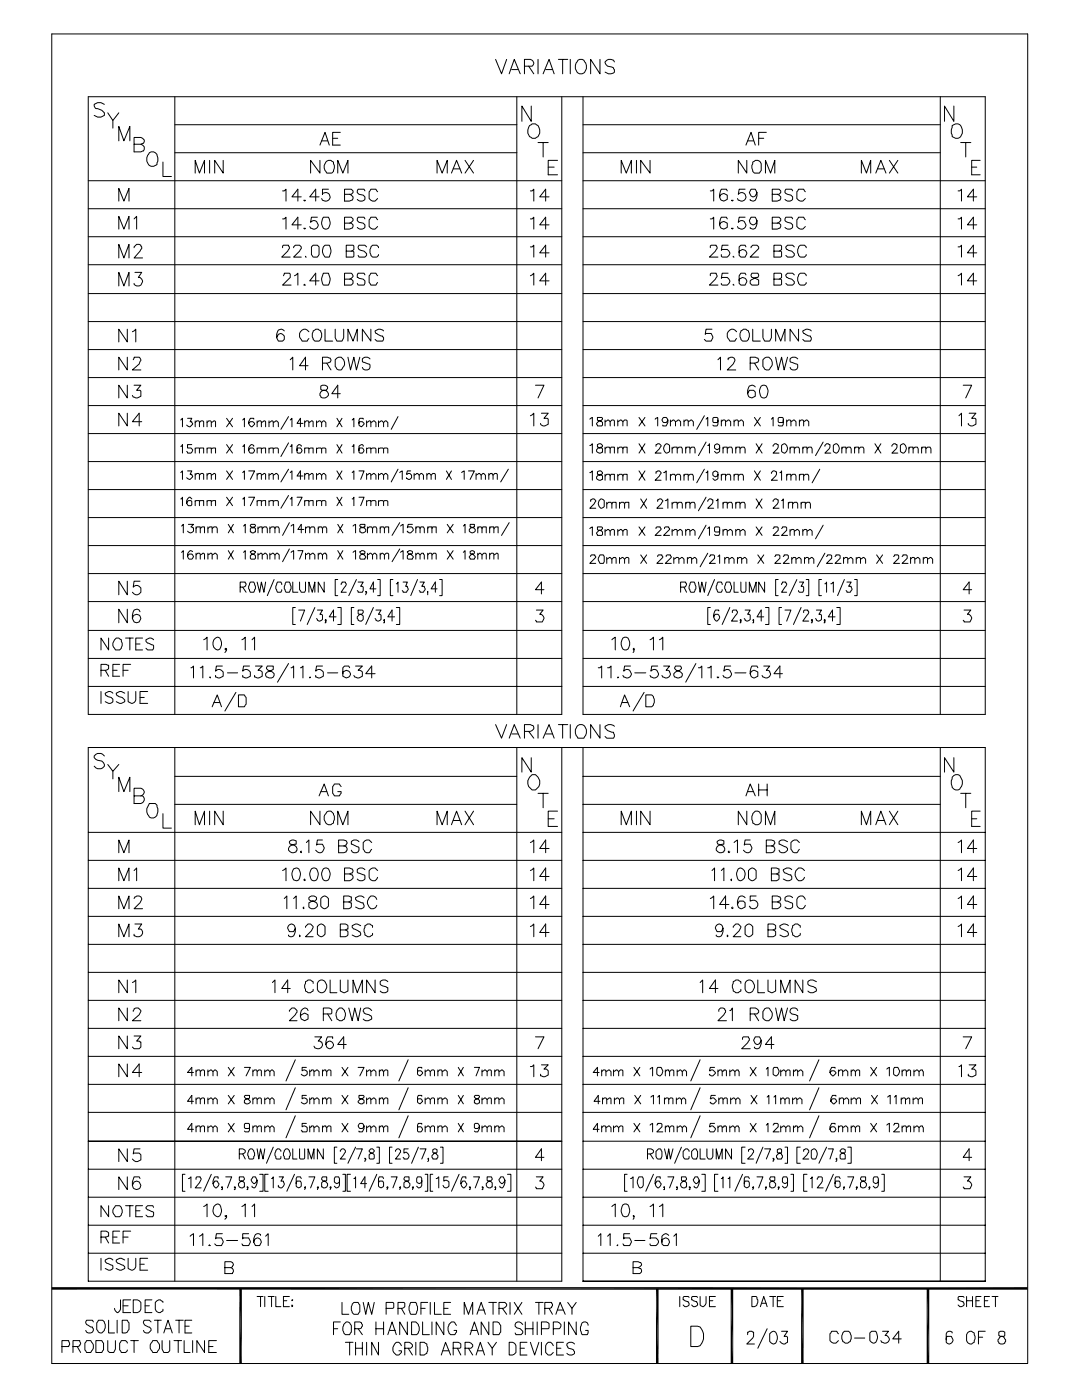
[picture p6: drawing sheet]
<svg xmlns="http://www.w3.org/2000/svg" width="216mm" height="279mm" viewBox="0 0 216 279" stroke-linecap="round" stroke-linejoin="round" font-family="sans-serif">
<g fill="none" stroke="#000" stroke-width=".2">
<path d="M10.3 6.8h194.8v265.3h-194.8zM34.9 19.3v123.3M98.9 11.9l1.2 2.8 1-2.8M101.6 14.7l1-2.8 1.2 2.8M102.1 13.9h1.2M103.1 19.3v123.3M104.6 13.2h1.6a.74 .74 0 0 0 .3-.8 .74 .74 0 0 0-.7-.5h-1.2v2.8M105.5 13.2l1 1.5M107.4 11.9v2.8M108.4 14.7l1.2-2.8 1 2.8M108.9 13.9h1.3M111.4 11.9h1.9"/>
<path d="M112.1 19.3v123.3h-94.5v-123.3h179v123.3h-80.3v-123.3M112.3 11.9v2.8M113.8 11.9v2.8M115.3 12l.4-.1a.97 .97 0 0 1 1.1 .6 1.36 1.36 0 0 1 .2 1.5 1.36 1.36 0 0 1-1.3 .7 1.5 1.5 0 0 1-.6-2.3zM119.7 11.9v2.8l-1.8-2.8v2.8M122.6 12.4a1.01 1.01 0 0 0-1-.6 1.01 1.01 0 0 0-.9 .7l.5 .7 .9 .2a.87 .87 0 0 1 .3 1.2l-1 .1-.7-.3M187.6 19.3v123.3M17.6 36.1h94.5M20.8 20.8l-.6-.3h-.7l-.7 .3v.4l.3 .5 1.2 .3 .5 .5v.5l-.6 .4h-.7l-.7-.4M21.5 22.5l1 1.5 1.2-1.5M22.5 24v1.6M23.7 28.1v-2.9l1 2.9 1.2-2.9v2.9"/>
<path d="M26.8 28.8h1.3l.5-.2 .2-.7-.7-.5h-1.3v2.9h1.3l.5-.2 .2-.8-.7-.5M29.8 30.5a1.1 1.1 0 0 1 1.2 0 1.1 1.1 0 0 1 .5 1l-.2 1.4a1.32 1.32 0 0 1-1.8-.2 1.32 1.32 0 0 1 .1-1.9zM32.5 32.3v2.9h1.7M34.9 24.9h68.2M34.9 30.5h68.2M38.9 34.5v-2.5l.9 2.5 1-2.5v2.5M41.8 32v2.5M44.5 32v2.5l-1.7-2.5v2.5M56.4 38.1h.3l.4-.3v2.3M60.1 39.3h-1.8l1.1-1.5v2.3M60.8 40h-.2l.2 .1 .2-.1M63.7 39.3h-1.9l1.2-1.5v2.3"/>
<path d="M63.8 29l1.1-2.6 .8 2.6M63.8 32v2.5l-1.8-2.5v2.5M64.2 28.1h1.2M65 32.3l.2-.1a1.02 1.02 0 0 1 1.5 .8 1.96 1.96 0 0 1-.5 1.5h-1a1.74 1.74 0 0 1-.2-2.2zM65.5 37.8h-1.2v1v-.2a.94 .94 0 0 1 1.1-.1 .94 .94 0 0 1 .5 1 .9 .9 0 0 1-.8 .6 .9 .9 0 0 1-.9-.5M66.4 27.6h1M67.4 34.5v-2.5l1 2.5 1-2.5v2.5M67.9 26.4h-1.5v2.6h1.5M68.7 38.8h1.4l.3-.4v-.3l-.3-.3h-1.4v2.3h1.1l.5-.1 .1-.7-.6-.5M72.8 38.1l-.2-.3h-1.1l-.2 .3v.3l.3 .4 .9 .1 .3 .4v.5a.97 .97 0 0 1-1.5 0M75.4 38.3l-.4-.5h-1l-.3 .5v1.3l.3 .4 .8 .1 .6-.5M87.2 34.5v-2.5l1 2.5 1-2.5v2.5"/>
<path d="M90.1 34.5l1-2.5 1 2.5M90.4 33.7h1.4M92.8 32l1.7 2.5M94.5 32l-1.7 2.5M105.7 25.1l.5-.4a1.45 1.45 0 0 1 1.5 1 1.45 1.45 0 0 1-.7 1.7l-.2 .2a1.39 1.39 0 0 1-1.4-.6 1.39 1.39 0 0 1 .1-1.6zM105.8 38.1h.4l.3-.3v2.3M106 21.2v3l-1.9-3v3M107.4 28.4h2M108.4 28.4v2.9M109.4 33.4h1.2M109.6 39.3h-1.9l1.2-1.5v2.3M111.3 32h-1.9v2.9h1.9"/>
<path d="M116.3 24.9h71.3M116.3 30.5h71.3M116.3 36.1h80.3M124 34.5v-2.5l1 2.5 1-2.5v2.5M127 32v2.5M129.7 32v2.5l-1.9-2.5v2.5M141.7 38.1h.4l.3-.3v2.3M145.1 38.1l-.2-.3h-1a1.95 1.95 0 0 0 0 2.2l.5 .1 .7-.3v-.9l-.7-.3-.5 .2-.3 .5M146.1 40h-.1l.1 .1 .2-.1M148.7 37.8h-1.2l-.2 1a.82 .82 0 0 1 1.4 0l.1 .5a.88 .88 0 0 1-.7 .8 .88 .88 0 0 1-.9-.5M148.8 29l1.1-2.6 .8 2.6M149 32v2.5l-1.7-2.5v2.5"/>
<path d="M149.2 28.1h1.2M150.2 32.3a.97 .97 0 0 1 .9-.3 .97 .97 0 0 1 .8 .7v1.3l-.3 .5h-1.1a1.71 1.71 0 0 1-.3-1.8zM151 38.4l-.3 .7-.3 .2-.5-.2-.4-.7 .4-.6h.8a1.62 1.62 0 0 1-.3 2.3l-.7-.1v-.2M151.4 27.6h1M152.7 34.5v-2.5l1.1 2.5 .8-2.5v2.5M152.9 26.4h-1.5v2.6M154.1 38.8h1.3l.4-.4v-.3l-.4-.3h-1.3v2.3h1l.5-.1 .2-.7-.7-.5M158.2 38.1l-.2-.3h-1.2l-.2 .3v.3l.2 .2 1 .3 .4 .4v.5a.97 .97 0 0 1-1.6 0M160.7 38.3l-.3-.5h-1.1l-.3 .5v1.3l.3 .4 .9 .1 .5-.5M171.9 34.5v-2.5l1 2.5 .8-2.5v2.5M174.8 34.5l1-2.5 1 2.5M175.1 33.7h1.3"/>
<path d="M177.5 32l1.7 2.5M179.2 32l-1.7 2.5M190 25.1l.7-.4a1.34 1.34 0 0 1 1.3 1.9l-.3 .7-.5 .3h-.5l-.7-.3-.2-.7zM190.3 21.2v3l-1.8-3v3M191.2 38.1h.3l.4-.3v2.3M191.7 28.4h2M192.7 28.4v2.9M193.9 33.4h1M194.9 39.3h-1.9l1.2-1.5v2.3M195.6 32h-1.7v2.9h1.7M17.6 41.7h94.5M17.6 47.2h94.5"/>
<path d="M17.6 52.8h94.5M17.6 58.6h94.5M23.7 40.1v-2.5l1 2.5 1-2.5v2.5M23.7 57.1v-2.7l1 2.7 1-2.7v2.7M23.7 45.7v-2.5l1 2.5 1-2.5v2.5M23.7 51.5v-2.7l1 2.7 1-2.7v2.7M26.8 43.7l.5-.5v2.5M26.8 49.4v-.1l.5-.5 .8 .1 .2 .7-1.5 1.9h1.6M26.9 54.4h1.4l-.7 1a.85 .85 0 0 1 .8 .8l-.3 .7a.97 .97 0 0 1-1.3-.2v-.1M56.4 43.7h.3l.4-.4v2.4M56.4 49.4v-.3l.2-.2h1l.1 .4v.3l-.3 .5-1.2 1.2h1.7M56.6 55l.1-.5h1l.2 .2v.7l-1.5 1.5h1.7"/>
<path d="M58.6 49.4l.3-.5h.9l.3 .4v.3l-.3 .5-1.2 1.2h1.5M58.8 55l.6-.5v2.4M60.1 44.9h-1.8l1.1-1.6v2.4M60.8 45.6h-.2l.2 .1 .2-.1M60.8 56.7l-.2 .2h.4M61 51.1v.2h.1M62.5 48.9h.8l.4 .4v1.5l-.4 .5h-.8l-.4-.5v-1.5zM63.3 43.3h-1.2l-.1 1.1a.81 .81 0 0 1 1.2-.2l.3 .7a.88 .88 0 0 1-.7 .8 .88 .88 0 0 1-1-.5M63.7 56h-1.9l1.2-1.5v2.4M64.5 43.3h1a1.62 1.62 0 0 1-.3 2.4h-.3a1.62 1.62 0 0 1-.4-2.4zM64.5 54.5h1a2.21 2.21 0 0 1 0 2.4h-1a2.21 2.21 0 0 1 0-2.4zM64.9 48.9h.8a2.21 2.21 0 0 1 0 2.4h-.8a1.62 1.62 0 0 1 0-2.4z"/>
<path d="M68.7 44.5h1.1l.3-.1 .3-.4v-.3l-.3-.4h-1.4v2.4h1.1l.5-.1 .1-.7-.3-.4h-.3M68.7 55.7h1.1l.3-.2 .3-.3-.3-.7h-1.4v2.4h1.4l.3-.3v-.6l-.3-.3h-.3M69.1 50.1h1l.3-.1 .2-.2v-.7l-.2-.2h-1.3v2.4h1.3l.2-.2v-.8l-.2-.2h-.3M72.8 43.7l-.2-.4h-1.1l-.2 .4v.3l.3 .4 .9 .1 .3 .4v.5a.97 .97 0 0 1-1.5 0M72.8 54.9l-.2-.4h-1.1l-.2 .9 1.2 .3 .3 .3v.6l-.2 .3h-1.1l-.2-.3M73.2 49.3l-.4-.4h-1.2l-.1 .4 .1 .5 1 .3 .6 .5v.4l-.4 .3h-1.2l-.1-.3M75.4 43.9l-.4-.6h-1l-.3 .6v1.3l.3 .4 .8 .1 .6-.5M75.4 55l-.4-.5h-1l-.3 .5v1.4l.3 .5h1l.4-.5M75.5 49.4l-.3-.5h-.9a1.56 1.56 0 0 0 0 2.4h.9l.3-.5M105.8 55l.7-.5v2.4M105.8 43.7h.4l.3-.4v2.4M105.8 49.3h.4l.3-.4v2.4"/>
<path d="M109.6 56h-1.9l1.2-1.5v2.4M109.6 44.9h-1.9l1.2-1.6v2.4M109.6 50.5h-1.9l1.2-1.6v2.4M116.3 41.7h80.3M116.3 47.2h80.3M116.3 52.8h80.3M116.3 58.6h80.3M141.7 43.7h.4l.3-.4v2.4M141.7 49.4v-.3l.2-.2h1l.2 .4v.3l-.4 .5-1.1 1.2h1.7M141.7 55v-.3l.2-.2h1l.2 .7-1.5 1.7h1.7M145.1 43.7l-.2-.4h-1a1.95 1.95 0 0 0 0 2.3l.5 .1 .7-.3v-.9l-.7-.3-.5 .2-.3 .5M145.3 48.9h-1.2l-.2 1.1 .2-.2h1l.5 .7-.1 .5-.4 .3h-1l-.2-.2v-.3"/>
<path d="M145.3 54.5h-1.2l-.2 1 .2-.1h1l.5 .6-.1 .6-.4 .3h-1l-.2-.3M146.1 45.6h-.1l.1 .1 .2-.1M146.3 51.1v.2h.2M146.3 56.7v.2h.2M148.7 43.3h-1.2l-.2 1.1a.81 .81 0 0 1 1.2-.2l.3 .7a.88 .88 0 0 1-.7 .8 .88 .88 0 0 1-.9-.5M148.8 49.3l-.1-.4h-.9l-.3 .4v1.7l.3 .3h.9l.3-.7-.3-.6-.5-.2-.7 .3v.4M148.8 54.9l-.1-.4h-.9l-.3 .5v1.6l.3 .3h.9l.3-.7-.3-.7-.5-.1-.7 .3v.3M149.9 49.4l.3-.5h.8l.4 .4v.3l-1.7 1.7h1.7M150 54.5l-.1 .4 .1 .5 1.4 .5v.8l-.2 .2h-1.2l-.3-.3v-.6l.2-.1 1-.5h.3l.2-.4-.2-.5zM151 44l-.1 .5a.68 .68 0 0 1-1.2 0l-.2-.5 .4-.7h.8a1.62 1.62 0 0 1-.3 2.4l-.7-.1v-.2M154.1 44.5h1l.3-.1 .4-.4v-.3l-.4-.4h-1.3v2.4h1l.5-.1 .2-.7-.4-.4h-.3M154.4 50.1h1l.4-.1 .2-.2v-.7l-.2-.2h-1.4v2.4h1.4l.2-.2v-.8l-.2-.2h-.4"/>
<path d="M154.4 55.7h1l.4-.2 .2-.1v-.7l-.2-.2h-1.4v2.4h1.4l.2-.2v-.8l-.2-.2h-.4M158.2 43.7l-.2-.4h-1.2l-.2 .4v.3l.2 .2 1 .3 .4 .4v.5a.97 .97 0 0 1-1.6 0M158.5 49.3l-.3-.4h-1.1l-.3 .4 .2 .5 1 .3 .5 .5v.4l-.3 .3h-1.1l-.3-.3M158.5 54.9l-.3-.4h-1.1l-.3 .4 .2 .5 1 .3 .5 .5v.4l-.3 .3h-1.1l-.3-.3M160.7 43.9l-.3-.6h-1.1l-.3 .6v1.3l.3 .4 .9 .1 .5-.5M160.9 49.4l-.4-.5h-.8a1.56 1.56 0 0 0 0 2.4h.8l.4-.5M160.9 55l-.4-.5h-.8a1.56 1.56 0 0 0 0 2.4h.8l.4-.5M191.2 43.7h.3l.4-.4v2.4M191.2 49.3h.3l.4-.4v2.4M191.2 55l.7-.5v2.4M194.9 44.9h-1.9l1.2-1.6v2.4M194.9 50.5h-1.9l1.2-1.6v2.4"/>
<path d="M194.9 56h-1.9l1.2-1.5v2.4M17.6 64.2h94.5M17.6 69.8h94.5M17.6 75.4h94.5M25.4 65.7v2.5l-1.7-2.5v2.5M25.4 76.9v2.5l-1.7-2.5v2.5M25.4 71.3v2.5l-1.7-2.5v2.5M26.4 66.2l.7-.5v2.5M26.6 71.8l.2-.5h1l.3 .7-.3 .6-1.4 1.2h1.7M26.8 76.9h1.3l-.8 1h.6l.2 .2v1a1.28 1.28 0 0 1-1.5 .1l-.2-.3M56.7 66l-.5-.3-.7 .2a1.88 1.88 0 0 0 0 2.2h.9l.3-.4v-.6l-.7-.6-.5 .2-.3 .7M57.9 71.8l.5-.5v2.5"/>
<path d="M61.5 73h-1.7l1.2-1.7v2.5M61.6 66.2a1 1 0 0 0-1-.5 1 1 0 0 0-.8 .8 1.96 1.96 0 0 0 .5 1.6h1l.3-.5M62.5 66l.5-.3a1.15 1.15 0 0 1 1.2 .8 1.96 1.96 0 0 1-.5 1.6h-.9a1.63 1.63 0 0 1-.3-2.1zM64 77v.7l.3 .2a.93 .93 0 0 1 1.2 1 .91 .91 0 0 1-.8 .6 .91 .91 0 0 1-.9-.6 .93 .93 0 0 1 1.2-1l.4-.3v-.4a.97 .97 0 0 0-1.4-.2zM64.3 72.5h1.1l.5-.2 .1-.3-.1-.5-.5-.2h-1.1v2.5M64.9 65.7v2.4h1.5M65.2 72.5l.8 1.3M66.9 65.7v1.7l.3 .7h1l.4-.7v-1.7M67.2 71.5l.4-.2a1.19 1.19 0 0 1 1 .6 1.19 1.19 0 0 1 0 1.3 .87 .87 0 0 1-1.4 .5l-.3-.5v-1.4zM67.9 78.6h-1.7l1.2-1.7v2.5M69.4 71.3l.5 2.5 .7-2.5 .5 2.5 .7-2.5M69.4 68.1v-2.4l1 2.4 .9-2.4v2.4"/>
<path d="M73.8 71.6a.97 .97 0 0 0-1.5 0v.5l.2 .2 1.3 .5v.5l-.1 .4-.4 .1h-.5l-.3-.1-.2-.4M74 65.7v2.4l-1.7-2.4v2.4M76.5 66l-.6-.3h-.4l-.7 .3 .2 .5 1 .6h.4a.78 .78 0 0 1 0 1h-1.2l-.4-.4M106.8 76.9h1.7l-1.1 2.5M116.3 64.2h80.3M116.3 69.8h80.3M116.3 75.4h80.3M142.1 65.7h-1.2l-.2 1 .2-.2h1l.3 .7-.3 .9h-1l-.4-.4M143.3 71.8l.5-.5v2.5M145.3 71.8v-.3a.92 .92 0 0 1 1.3 .3l-.3 .8-1.2 1.2h1.7M147 66.2a1 1 0 0 0-1.1-.5 1 1 0 0 0-.8 .8 1.96 1.96 0 0 0 .5 1.6h1l.4-.5M147.8 66l.5-.3a1.15 1.15 0 0 1 1.2 .8 1.96 1.96 0 0 1-.5 1.6h-.8a1.63 1.63 0 0 1-.4-2.1z"/>
<path d="M149.7 72.5h1l.5-.2 .2-.3-.2-.5-.5-.2h-1v2.5M150.2 65.7v2.4h1.5M150.5 72.5l.9 1.3M150.7 77.2l-.5-.3-.7 .1a1.88 1.88 0 0 0 0 2.2l.5 .2 .7-.3v-.9l-.3-.3h-.9l-.3 .7M151.9 77a.72 .72 0 0 1 1.2 .4 1.59 1.59 0 0 1-.5 2h-.4a1.48 1.48 0 0 1-.5-2zM152.2 71.8l.7-.5a1.19 1.19 0 0 1 1.1 .6 1.19 1.19 0 0 1-.1 1.3 .87 .87 0 0 1-1.3 .5l-.4-.5zM152.2 65.7v1.7l.4 .7h1l.3-.7v-1.7M154.8 71.3l.5 2.5 .7-2.5 .5 2.5 .6-2.5M154.8 68.1v-2.4l1 2.4 .8-2.4v2.4M159.2 71.6a.97 .97 0 0 0-1.6 0v.5l.2 .2 1.4 .5v.5l-.2 .4-.3 .1h-.5l-.4-.1-.2-.4M159.3 65.7v2.4l-1.7-2.4v2.4M161.9 66l-.7-.3h-.3l-.7 .3 .2 .5 1 .6h.3a.78 .78 0 0 1 0 1h-1.2l-.3-.4"/>
<path d="M192.2 76.9h1.7l-1.2 2.5M17.6 97.7h94.5M17.6 80.9h94.5M17.6 86.5h94.5M17.6 92.1h94.5M25.4 82.5v2.5l-1.7-2.5v2.5M28.3 84.2h-1.9l1.4-1.7v2.5M36.1 83.8l.3-.3v1.7M36.1 94.3l.3-.3v1.7M36.1 99.6h.1l.2-.4v1.7M36.1 89.1h.1l.2-.4v1.7M37.4 83.5h.9l-.4 .7h.4l.1 .5-.5 .5-.6-.4"/>
<path d="M37.4 94h.9l-.4 .7h.4l.1 .5-.5 .5-.6-.4M38.3 99.6l-.4-.4a.97 .97 0 0 0-.7 .8 .97 .97 0 0 0 .4 .9h.5l.2-.1v-.7l-.2-.2h-.5l-.3 .5M38.3 88.7h-.9v.7h.7l.3 .3-.1 .6-.2 .1h-.7l-.1-.3M38.9 84.3l.4-.3h.3l.2 .2v1M38.9 94.8l.4-.3h.3l.2 .2v1M38.9 89.6l.2-.2h.7v1M38.9 84v1.2M38.9 89.4v1M38.9 94.5v1.2M38.9 99.9v1M39.8 84.3l.3-.3h.4l.1 .2v1M39.8 94.8l.3-.3h.4l.1 .2v1"/>
<path d="M39.8 89.6l.2-.2h.6v1M41.3 84.3l.4-.3h.3l.2 .2v1M41.3 94.8l.4-.3h.3l.2 .2v1M41.3 89.6l.2-.2h.7v1M41.3 84v1.2M41.3 89.4v1M41.3 94.5v1.2M41.3 99.9v1M42.2 84.3l.5-.3 .3 .2v1M42.2 94.8l.5-.3 .3 .2v1M42.2 89.6l.8-.2v1M45.2 83.5l1.2 1.7"/>
<path d="M45.2 94l1.2 1.7M45.2 99.2l1.2 1.7M45.2 88.7l1.2 1.7M46.4 83.5l-1.2 1.7M46.4 94l-1.2 1.7M46.4 99.2l-1.2 1.7M46.4 88.7l-1.2 1.7M48.4 83.8l.4-.3v1.7M48.4 94.3l.4-.3v1.7M48.4 99.6h.2l.2-.4v1.7M48.4 89.1h.2l.2-.4v1.7M49.6 94h1.2l-.8 1.7"/>
<path d="M49.6 99.2h1.2l-.8 1.7M50.6 83.7v-.2h-.6l-.4 .7a.91 .91 0 0 0 .7 1l.5-.5-.3-.5h-.5l-.4 .3M50.6 89.1v-.2l-.3-.2a.97 .97 0 0 0-.7 .8 .97 .97 0 0 0 .4 .9h.5l.1-.1 .2-.4-.2-.3-.1-.2h-.5l-.4 .5M51.3 84.3l.3-.3h.4l.2 .2v1M51.3 94.8l.3-.3h.4l.2 .2v1M51.3 89.6l.2-.2h.7v1M51.3 84v1.2M51.3 89.4v1M51.3 94.5v1.2M51.3 99.9v1M52.2 84.3l.5-.3 .3 .2v1M52.2 94.8l.5-.3 .3 .2v1"/>
<path d="M52.2 89.6l.8-.2v1M53.7 84.3l.5-.3 .3 .2v1M53.7 94.8l.5-.3 .3 .2v1M53.7 89.6l.8-.2v1M53.7 84v1.2M53.7 89.4v1M53.7 94.5v1.2M53.7 99.9v1M54.5 84.3l.7-.3 .3 .3v.9M54.5 94.8l.7-.3 .3 .3v.9M54.5 89.6l.9-.2 .1 .2v.8M57.6 83.1l-1.6 2.6"/>
<path d="M57.6 93.6l-1.6 2.6M57.6 98.9l-1.6 2.5M57.6 88.4l-1.6 2.7M57.9 83.8l.4-.3v1.7M57.9 94.3l.4-.3v1.7M57.9 99.6h.2l.2-.4v1.7M57.9 89.1h.2l.2-.4v1.7M59.3 99.2h1l-.9 1.7M60.1 89.1v-.2l-.3-.2-.5 .4v1.2l.1 .1h.5l.2-.1 .2-.4-.4-.5h-.5l-.1 .2v.3M60.5 84.5h-1.2l.6-1v1.7M60.5 95h-1.2l.6-1v1.7M60.8 84.3l.3-.3h.4l.1 .2v1"/>
<path d="M60.8 94.8l.3-.3h.4l.1 .2v1M60.8 89.6l.2-.2h.6v1M60.8 84v1.2M60.8 89.4v1M60.8 94.5v1.2M60.8 99.9v1M61.6 84.3l.5-.3 .4 .2v1M61.6 94.8l.5-.3 .4 .2v1M61.6 89.6l.9-.2v1M63.2 84.3l.6-.3 .4 .3v.9M63.2 94.8l.6-.3 .4 .3v.9M63.2 89.6l.8-.2 .2 .2v.8"/>
<path d="M63.2 84v1.2M63.2 89.4v1M63.2 94.5v1.2M63.2 99.9v1M64.2 84.3l.3-.3 .5 .3v.9M64.2 94.8l.3-.3 .5 .3v.9M64.2 89.6l.1-.2h.6l.1 .2v.8M67.2 83.5l1 1.7M67.2 94l1 1.7M67.2 99.2l1 1.7M67.2 88.7l1 1.7M68.2 83.5l-1 1.7"/>
<path d="M68.2 94l-1 1.7M68.2 99.2l-1 1.7M68.2 88.7l-1 1.7M70.3 83.8l.3-.3v1.7M70.3 94.3l.3-.3v1.7M70.3 99.6h.1l.2-.4v1.7M70.3 89.1h.1l.2-.4v1.7M71.6 94h1l-.6 1.7M71.6 99.2h1l-.6 1.7M72.5 83.7v-.2h-.7l-.2 .3v1l.5 .4 .5-.5v-.2l-.3-.3h-.5l-.2 .3M72.5 89.1l-.2-.4-.7 .4v1.2l.2 .1h.5l.2-.1 .1-.4-.3-.5h-.5l-.2 .2v.3M73.2 84.3l.5-.3 .3 .2v1"/>
<path d="M73.2 94.8l.5-.3 .3 .2v1M73.2 89.6l.8-.2v1M73.2 84v1.2M73.2 89.4v1M73.2 94.5v1.2M73.2 99.9v1M74 84.3l.7-.3 .3 .3v.9M74 94.8l.7-.3 .3 .3v.9M74 89.6l.8-.2 .2 .2v.8M75.5 84.3l.7-.3 .3 .3v.9M75.5 94.8l.7-.3 .3 .3v.9M75.5 89.6l.9-.2 .1 .2v.8"/>
<path d="M75.5 84v1.2M75.5 89.4v1M75.5 94.5v1.2M75.5 99.9v1M76.5 84.3l.4-.3 .5 .3v.9M76.5 94.8l.4-.3 .5 .3v.9M76.5 89.6l.2-.2h.5l.2 .2v.8M79.4 83.1l-1.3 2.6M79.4 93.6l-1.3 2.6M79.8 94.3l.5-.3v1.7M82 94h-.7l-.2 .7 .7-.2 .3 .3v.5l-.3 .4h-.4l-.3-.2v-.2M82.6 94.8l.7-.3 .4 .3v.9"/>
<path d="M82.6 94.5v1.2M83.7 94.8l.3-.3 .5 .3v.9M85.2 94.8l.3-.3 .5 .3v.9M85.2 94.5v1.2M86 94.8l.4-.3h.3l.2 .2v1M89.1 94l1 1.7M90.1 94l-1 1.7M92.1 94.3l.5-.3v1.7M93.5 94h1.2l-.9 1.7M95 94.8l.7-.3 .3 .3v.9M95 94.5v1.2M96 94.8l.4-.3 .5 .3v.9"/>
<path d="M97.5 94.8l.4-.3h.3l.2 .3v.9M97.5 94.5v1.2M98.4 94.8l.3-.3h.4l.1 .2v1M101.4 93.6l-1.5 2.6M105.8 83l.7-.5v2.5M108 82.5h1.4l-.9 1h.7l.2 .2v1l-.7 .3a.65 .65 0 0 1-.8-.5M116.3 97.7h80.3M116.3 80.9h80.3M116.3 86.5h80.3M116.3 92.1h80.3M117.7 83.7l.5-.4v1.7M117.7 88.9l.5-.3v1.8"/>
<path d="M117.7 94.3l.5-.3v1.8M119.2 83.3v.5l.2 .2h.3l.5 .3v.5l-.1 .2h-.9l-.2-.5 .5-.5h.4l.3-.5-.1-.2zM119.2 88.7v.5l.9 .2 .1 .2v.7a.8 .8 0 0 1-1.2-.2 .87 .87 0 0 1 1.1-.9l.1-.3-.3-.3zM119.2 94.1v.6l.9 .1 .1 .2v.7a.8 .8 0 0 1-1.2-.2 .87 .87 0 0 1 1.1-.8l.1-.4-.3-.3zM119.9 99.6l.7 .3v1.2l-.7 .3a1.1 1.1 0 0 1 0-1.8zM120.7 84.2l.7-.4 .4 .4v.8M120.7 89.6l.4-.4h.5l.2 .4v.8M120.7 95l.4-.3h.5l.2 .3v.8M120.7 83.8v1.2M120.7 89.2v1.2M120.7 94.7v1.1M121.8 84.2l.3-.4h.3l.2 .2v1"/>
<path d="M121.8 89.6l.1-.4h.7v1.2M121.8 95l.1-.3h.7v1.1M123.3 84.2l.7-.4 .3 .4v.8M123.3 89.6l.3-.4h.5l.2 .4v.8M123.3 95l.3-.3h.5l.2 .3v.8M123.3 83.8v1.2M123.3 89.2v1.2M123.3 94.7v1.1M124.3 84.2l.3-.4h.4l.1 .2v1M124.3 89.6l.2-.4h.6v1.2M124.3 95l.2-.3h.6v1.1M127.5 83.3l1.2 1.7"/>
<path d="M127.5 88.6l1.2 1.8M127.5 94l1.2 1.8M127.8 99.6l1.2 1.8M128.7 83.3l-1.2 1.7M128.7 88.6l-1.2 1.8M128.7 94l-1.2 1.8M129 99.6l-1.2 1.8M130.7 83.7l.5-.4v1.7M130.9 89.1v-.4l.3-.1h.4l.3 .3-.3 .7-.9 .8h1.2M130.9 94.5v-.4l.3-.1h.4l.3 .3-.3 .7-.9 .8h1.2M132.4 94.3l.5-.3v1.8M132.8 99.9l.5-.3v1.8"/>
<path d="M132.9 88.6l.7 .3v1.2l-.7 .3a1.1 1.1 0 0 1 0-1.8zM133.3 83.8l-.4 .5h-.5l-.3-.5 .3-.5h.5l.2 .2 .2 .8-.4 .7h-.7v-.2M133.8 84.2l.7-.4 .3 .4v.8M133.8 95l.3-.3h.5l.2 .3v.8M133.8 83.8v1.2M133.8 94.7v1.1M134.1 89.6l.4-.4h.6v1.2M134.1 89.2v1.2M134.8 84.2l.7-.4 .3 .4v.8M134.8 95l.3-.3h.5l.2 .3v.8M135.1 89.6l.4-.4h.5l.1 .4v.8M136.5 84.2l.3-.4h.4l.1 .2v1"/>
<path d="M136.5 95l.2-.3h.6v1.1M136.5 83.8v1.2M136.5 94.7v1.1M136.8 89.6l.2-.4h.7v1.2M136.8 89.2v1.2M137.3 84.2l.7-.4 .3 .4v.8M137.3 95l.4-.3h.5l.1 .3v.8M137.7 89.6l.3-.4h.5l.2 .4v.8M140.5 83l-1.5 2.7M140.5 93.6l-1.5 2.8M140.9 83.7l.3-.4v1.7M140.9 94.3h.2l.1-.3v1.8"/>
<path d="M140.9 88.2l-1.5 2.7M140.9 99.2l-1.5 2.7M141.2 88.9h.2l.2-.3v1.8M142.9 99.9h.2l.2-.3v1.8M143.3 83.8v.4l-.2 .1h-.7l-.2-.1v-.7l.2-.2h.7l.2 .2v1.2l-.2 .3h-.7l-.2-.2M143.3 94.7l-.2 .3-.4 .2-.3-.2-.2-.2v-.5l.2-.2 .3-.1 .6 .3v1.2l-.6 .3-.5-.3M143.6 89.2v.2l-.5 .3-.4-.1-.1-.2v-.5l.1-.2 .4-.1 .5 .3v1.2l-.5 .3-.5-.3M143.9 84.2l.4-.4h.3l.2 .2v1M143.9 95l.2-.3h.7v1.1M143.9 83.8v1.2M143.9 94.7v1.1M144.3 89.6l.1-.4h.7v1.2"/>
<path d="M144.3 89.2v1.2M144.8 84.2l.7-.4 .3 .4v.8M144.8 95l.3-.3h.5l.2 .3v.8M145.1 89.6l.4-.4h.5l.1 .4v.8M146.5 84.2l.3-.4h.4l.1 .2v1M146.5 95l.1-.3h.7v1.1M146.5 83.8v1.2M146.5 94.7v1.1M146.8 89.6l.2-.4h.7v1.2M146.8 89.2v1.2M147.3 84.2l.7-.4 .3 .4v.8M147.3 95l.4-.3h.5l.1 .3v.8"/>
<path d="M147.7 89.6l.3-.4h.5l.2 .4v.8M150.5 83.3l1.2 1.7M150.5 94l1.2 1.8M150.9 88.6l1.2 1.8M150.9 99.6l1.2 1.8M151.7 83.3l-1.2 1.7M151.7 94l-1.2 1.8M152.1 88.6l-1.2 1.8M152.1 99.6l-1.2 1.8M153.9 83.7l.4-.4v1.7M153.9 94.5l.4-.5 .6 .1-.1 .9-.9 .8h1.2M154.3 89.1l.3-.5 .7 .1-.2 .9-.8 .8h1.1"/>
<path d="M155.6 94.3h.2l.2-.3v1.8M156 88.9l.6-.3a1.03 1.03 0 0 1 .5 .9 1.03 1.03 0 0 1-.6 .9l-.5-.3zM156 99.9h.1l.2-.3v1.8M156.3 83.8v.4l-.2 .1h-.7l-.1-.1v-.7l.1-.2h.7l.2 .2v1.2l-.2 .3h-.7l-.1-.2M157 84.2l.3-.4h.3l.2 .2v1M157 95l.1-.3h.7v1.1M157 83.8v1.2M157 94.7v1.1M157.6 89.6l.2-.4h.7v1.2M157.6 89.2v1.2M157.8 84.2l.7-.4 .3 .4v.8M157.8 95l.4-.3h.5l.1 .3v.8"/>
<path d="M158.5 89.6l.3-.4h.5l.2 .4v.8M159.5 84.2l.4-.4h.3l.2 .2v1M159.5 95l.2-.3h.7v1.1M159.5 83.8v1.2M159.5 94.7v1.1M160.2 89.6l.2-.4h.6v1.2M160.2 89.2v1.2M160.4 84.2l.6-.4 .4 .4v.8M160.4 95l.3-.3h.5l.2 .3v.8M161 89.6l.4-.4h.5l.2 .4v.8M163.6 93.6l-1.5 2.8M164.3 88.2l-1.6 2.7"/>
<path d="M164.6 89.1l.3-.5 .7 .1-.2 .9-.8 .8h1.2M166.3 88.9l.7-.3a1.03 1.03 0 0 1 .5 .9 1.03 1.03 0 0 1-.7 .9l-.5-.3zM168 89.6l.1-.4h.7v1.2M168 89.2v1.2M168.8 89.6l.4-.4h.5l.1 .4v.8M170.5 89.6l.2-.4h.7v1.2M170.5 89.2v1.2M171.4 89.6l.3-.4h.5l.2 .4v.8M174.6 88.6l1.2 1.8M175.8 88.6l-1.2 1.8M178 89.1l.3-.5 .7 .1-.2 .9-.8 .8h1.2M179.7 88.9l.6-.3a1.03 1.03 0 0 1 .6 .9 1.03 1.03 0 0 1-.7 .9l-.5-.3z"/>
<path d="M181.4 89.6l.1-.4h.7v1.2M181.4 89.2v1.2M182.2 89.6l.3-.4h.5l.2 .4v.8M183.9 89.6l.2-.4h.6v1.2M183.9 89.2v1.2M184.7 89.6l.4-.4h.5l.2 .4v.8M191.3 83l.6-.5v2.5M193.4 82.5h1.3l-.8 1h.7l.1 .2v1l-.6 .3a.65 .65 0 0 1-.9-.5M17.6 103.3h94.5M17.6 108.9h94.5M17.6 114.5h94.5M25.4 116v2.7l-1.7-2.7v2.7"/>
<path d="M27.9 116h-1.1l-.2 1.2a.88 .88 0 0 1 1.5 .1v.9a.95 .95 0 0 1-.8 .5 .95 .95 0 0 1-.9-.5M36.2 110.2l.4-.3v1.7M36.2 105l.4-.4v1.7M37.6 104.6h1l-.5 .6 .5 .1v.7a.68 .68 0 0 1-1.2 0M38.4 110.1l-.3-.2a.97 .97 0 0 0-.7 .7 .97 .97 0 0 0 .4 1h.5l.1-.2 .2-.3-.2-.4-.1-.1h-.5l-.4 .5M38.9 100.1l.2-.2h.7v1M39.1 110.7l.4-.3h.3l.2 .2v1M39.1 105.5l.2-.3h.7v1.1M39.1 105.2v1.1M39.1 110.4v1.2M39.8 100.1l.2-.2h.6v1M40 110.7l.6-.3 .2 .2v1"/>
<path d="M40 105.5l.3-.3h.5v1.1M41.3 100.1l.2-.2h.7v1M41.5 110.7l.7-.3 .1 .2v1M41.5 105.5l.3-.3h.5v1.1M41.5 105.2v1.1M41.5 110.4v1.2M42.2 100.1l.8-.2v1M42.3 110.7l.7-.3 .3 .3v.9M42.3 105.5l.4-.3h.5l.1 .3v.8M45.6 109.9l1 1.7M45.6 104.6l1 1.7M46.6 109.9l-1 1.7"/>
<path d="M46.6 104.6l-1 1.7M47.9 117.2h.7l.3-.2 .2-.3-.2-.5h-1v2M48.4 117.2l.7 1M48.6 110.2l.3-.3v1.7M48.6 105l.3-.4v1.7M50 116.2h.6l.2 .3a1.37 1.37 0 0 1 0 1.4l-.2 .3h-.6l-.2-.3a1.56 1.56 0 0 1 .2-1.7zM50 110.1a.88 .88 0 0 0 .8 .6l.2 .2v.5l-.2 .2h-.7l-.1-.2v-.5l.1-.2a.88 .88 0 0 0 .9-.6l-.4-.2zM50 104.8l.1 .4 .9 .3v.7l-.4 .1-.6-.1v-.7l1-.5-.2-.4h-.7zM51.3 116.2l.5 2 .4-2 .5 2 .3-2M51.3 100.1l.2-.2h.7v1M51.5 110.7l.7-.3 .1 .2v1M51.5 105.5l.3-.3h.5v1.1"/>
<path d="M51.5 105.2v1.1M51.5 110.4v1.2M52.2 100.1l.8-.2v1M52.3 110.7l.7-.3 .3 .3v.9M52.3 105.5l.4-.3h.5l.1 .3v.8M53.7 100.1l.8-.2v1M53.8 110.7l.7-.3 .4 .3v.9M53.8 105.5l.4-.3h.5l.2 .3v.8M53.8 105.2v1.1M53.8 110.4v1.2M54.5 100.1l.9-.2 .1 .2v.8M54.7 115.7l-1.4 3.2"/>
<path d="M54.9 110.7l.5-.3 .3 .3v.9M54.9 105.5l.1-.3h.5l.2 .3v.8M56.2 116.7l-.2-.5h-.6l-.2 .3a1.37 1.37 0 0 0 0 1.4l.2 .3h.6l.2-.5M57.1 116.2h.6l.2 .3a1.37 1.37 0 0 1 0 1.4l-.2 .3h-.6l-.2-.3a1.56 1.56 0 0 1 .2-1.7zM57.7 109.6l-1.3 2.5M57.7 104.3l-1.3 2.5M58.1 110.2l.5-.3v1.7M58.1 105l.5-.4v1.7M58.4 116.2v2h1M59.4 109.9h1.1l-.7 1.7M59.8 116.2v1.5l.3 .5h.7l.2-.3v-1.7M60.6 105.7h-1.2l.7-1.1v1.7"/>
<path d="M60.8 100.1l.2-.2h.6v1M61 110.7l.6-.3 .2 .2v1M61 105.5l.3-.3h.5v1.1M61 105.2v1.1M61 110.4v1.2M61.6 118.2v-2l.7 2 .5-2v2M61.6 100.1l.9-.2v1M61.8 110.7l.7-.3 .3 .3v.9M61.8 105.5l.3-.3h.6l.1 .3v.8M63.2 100.1l.8-.2 .2 .2v.8M63.5 110.7l.5-.3 .3 .3v.9M63.5 105.5l.2-.3h.5l.1 .3v.8"/>
<path d="M63.5 105.2v1.1M63.5 110.4v1.2M64.2 100.1l.1-.2h.6l.1 .2v.8M64.3 110.7l.4-.3h.3l.2 .3v.9M64.3 105.5l.2-.3h.5l.2 .3v.8M64.7 116.2v2l-1.2-2v2M67.4 115.7h-.5v3.2h.5M67.4 109.9l1 1.7M67.4 104.6l1 1.7M68.1 116.7l.1-.5h.7l.2 .5-1 1.5h1M68.4 109.9l-1 1.7M68.4 104.6l-1 1.7"/>
<path d="M70.4 110.2l.6-.3v1.7M70.4 105l.6-.4v1.7M71.1 115.7l-1.5 3.2M71.5 116.2h1l-.5 .8h.3l.2 .2v.7l-.2 .3h-.8l-.2-.3M71.8 110.1l.3 .5h.4l.5 .5-.2 .5h-.8l-.2-.2v-.5l.5-.3h.3l.2-.2v-.3a.78 .78 0 0 0-1 0zM71.8 104.8v.2l.3 .2a.85 .85 0 0 1 .9 .8 .81 .81 0 0 1-1.2 .2v-.7l.2-.2 .8-.1v-.6h-.8zM73.2 118.2h-.2v-.2l.2 .2-.2 .5M73.2 100.1l.8-.2v1M73.3 110.7l.7-.3 .3 .3v.9M73.3 105.5l.4-.3h.5l.1 .3v.8M73.3 105.2v1.1M73.3 110.4v1.2"/>
<path d="M74 100.1l.8-.2 .2 .2v.8M74.3 110.7l.5-.3 .4 .3v.9M74.3 105.5l.2-.3h.5l.2 .3v.8M75 117.5h-1.2l.7-1.3v2M75.4 115.7h.5v3.2h-.5M75.5 100.1l.9-.2 .1 .2v.8M75.9 110.7l.5-.3 .3 .3v.9M75.9 105.5l.1-.3h.5l.2 .3v.8M75.9 105.2v1.1M75.9 110.4v1.2M76.5 100.1l.2-.2h.5l.2 .2v.8M76.7 110.7l.3-.3h.4l.2 .2v1"/>
<path d="M76.7 105.5l.2-.3h.7v1.1M78.4 115.7h-.5v3.2h.5M79.1 116.5h.1l.2-.3v2M79.8 109.6l-1.6 2.5M79.8 104.3l-1.6 2.5M79.9 110.2l.5-.3v1.7M79.9 105l.5-.4v1.7M80.4 116.2h.9l-.4 .8h.4l.1 .7-.3 .5h-.7l-.1-.3M81.3 110.1l.3 .5h.4l.5 .5-.2 .5h-.9l-.1-.2v-.5l.5-.3h.3l.2-.2v-.3a.78 .78 0 0 0-1 0zM82.3 104.6h-.9l-.1 .7 .1-.1h.7l.4 .6-.5 .5h-.4l-.3-.1v-.2M83 110.7l.5-.3 .3 .3v.9M83 105.5l.1-.3h.6l.1 .3v.8"/>
<path d="M83 105.2v1.1M83 110.4v1.2M83.3 115.7l-1.3 3.2M83.8 116.2h.9l-.5 .8h.5l.1 .7-.3 .5h-.7l-.1-.3M83.8 110.7l.4-.3h.3l.2 .3v.9M83.8 105.5l.2-.3h.5l.2 .3v.8M85.3 118.2v-.2v.7M85.3 110.7l.4-.3h.3l.2 .2v1M85.3 105.5l.2-.3h.7v1.1M85.3 105.2v1.1M85.3 110.4v1.2M86.2 110.7l.3-.3h.4l.1 .2v1"/>
<path d="M86.2 105.5l.2-.3h.6v1.1M87.2 117.5h-1.2l.9-1.3v2M87.7 115.7h.5v3.2h-.5M89.2 109.9l1.2 1.7M89.2 104.6l1.2 1.7M90.4 109.9l-1.2 1.7M90.4 104.6l-1.2 1.7M92.5 110.2l.3-.3v1.7M92.5 105l.3-.4v1.7M93.8 110.1v.3l.2 .2h.3l.5 .5-.1 .5h-.9l-.2-.5 .5-.5h.4l.2-.2v-.3l-.4-.2zM93.8 104.6v.6h.2a.85 .85 0 0 1 .8 .8 .68 .68 0 0 1-1.2 0 .87 .87 0 0 1 1.1-.8v-.6zM95.3 110.7l.5-.3 .4 .3v.9"/>
<path d="M95.3 105.5l.2-.3h.5l.2 .3v.8M95.3 105.2v1.1M95.3 110.4v1.2M96.2 110.7l.3-.3h.4l.1 .2v1M96.2 105.5l.2-.3h.6v1.1M97.7 110.7l.3-.3h.4l.2 .2v1M97.7 105.5l.2-.3h.7v1.1M97.7 105.2v1.1M97.7 110.4v1.2M98.6 110.7l.6-.3 .2 .2v1M98.6 105.5l.3-.3h.5v1.1M101.6 104.3l-1.5 2.5"/>
<path d="M108.5 117.7h-1.7l1.2-1.5v2.3M116.3 103.3h80.3M116.3 108.9h80.3M116.3 114.5h80.3M117.7 105.5l.5-.3v1.6M117.9 100.1v-.4l.3-.1h.3l.4 .3-.4 .7-.8 .8h1.2M117.9 111.1l.1-.4h.7l.2 .6-1.2 1.1h1.2M119.2 105.2v.5l.2 .1h.3l.5 .4v.5l-.1 .1h-.9l-.2-.5 .5-.5h.4l.3-.5-.1-.1zM119.7 110.7h.7l.2 .4v1l-.2 .3h-.7l-.3-.6v-.4zM120.7 106l.7-.3 .4 .3v.8M120.7 105.7v1.1M121.1 100.6l.3-.4h.5l.2 .4v.8"/>
<path d="M121.1 111.6l.7-.3 .3 .3v.8M121.1 100.2v1.2M121.1 111.3v1.1M121.8 106l.3-.3h.3l.2 .1v1M122.1 100.6l.2-.4h.6v1.2M122.1 111.6l.3-.3h.4l.1 .1v1M123.3 106l.7-.3 .3 .3v.8M123.3 105.7v1.1M123.6 100.6l.4-.4h.5l.1 .4v.8M123.6 111.6l.7-.3 .3 .3v.8M123.6 100.2v1.2M123.6 111.3v1.1"/>
<path d="M124.3 106l.3-.3h.4l.1 .1v1M124.6 100.6l.2-.4h.7v1.2M124.6 111.6l.4-.3h.3l.2 .1v1M127.5 105.2l1.2 1.6M127.8 110.7l1.2 1.7M128.7 105.2l-1.2 1.6M129 110.7l-1.2 1.7M130.9 105.5l.2-.3h.6l.2 .5-1.2 1.1h1.2M131.2 100.1v-.4l.4-.1h.3l.3 .3-.3 .7-.8 .8h1.1M131.2 111.1l.2-.4h.7l.1 .6-1.1 1.1h1.1M132.6 105.5l.2-.3h.6l.2 .5-1.2 1.1h1.2M132.9 111.1l.2-.4h.7l.1 .6-1.1 1.1h1.1"/>
<path d="M134.1 106l.5-.3h.4l.1 .1v1M134.1 100.6l.4-.4h.6v1.2M134.1 100.2v1.2M134.1 105.7v1.1M134.5 111.6l.5-.3h.3l.2 .1v1M134.5 111.3v1.1M135.1 106l.7-.3 .3 .3v.8M135.1 100.6l.4-.4h.5l.1 .4v.8M135.5 111.6l.6-.3 .4 .3v.8M135.8 117.2h.9l.3-.5-.2-.5h-1v2M136.5 117.2l.5 1M136.8 106l.4-.3h.3l.2 .1v1"/>
<path d="M136.8 100.6l.2-.4h.7v1.2M136.8 100.2v1.2M136.8 105.7v1.1M137.2 111.6l.3-.3h.3l.2 .1v1M137.2 111.3v1.1M137.7 106l.6-.3 .4 .3v.8M137.7 100.6l.3-.4h.5l.2 .4v.8M137.8 116.2h.7l.2 .3a1.37 1.37 0 0 1 0 1.4l-.2 .3h-.7l-.1-.3a1.56 1.56 0 0 1 .1-1.7zM138 111.6l.7-.3 .3 .3v.8M139.4 116.2l.3 2 .3-2 .5 2 .4-2M140.9 104.8l-1.5 2.7M141.2 105.5l.4-.3v1.6"/>
<path d="M141.2 100.1l.4-.5 .6 .1-.1 .9-.9 .8h1.2M141.2 110.4l-1.5 2.7M141.6 111.1l.1-.4h.7l.2 .2v.5l-1 1h1.1M142.6 115.7l-1.4 3.2M143.3 111.1l.3-.4v1.7M143.6 105.7v.3l-.2 .2h-.7l-.1-.2v-.7l.1-.1h.7l.2 .1v1.2l-.2 .3h-.7l-.1-.1M144.1 116.7l-.2-.5h-.6l-.2 .3a1.37 1.37 0 0 0 0 1.4l.2 .3h.6l.2-.5M144.3 106l.3-.3h.3l.2 .1v1M144.3 100.6l.1-.4h.7v1.2M144.3 100.2v1.2M144.3 105.7v1.1M144.6 111.6l.3-.3h.4l.2 .1v1"/>
<path d="M144.6 111.3v1.1M144.9 116.2h.7l.2 .3a1.37 1.37 0 0 1 0 1.4l-.2 .3h-.7l-.1-.3a1.56 1.56 0 0 1 .1-1.7zM145.1 106l.7-.3 .3 .3v.8M145.1 100.6l.4-.4h.5l.1 .4v.8M145.5 111.6l.6-.3 .4 .3v.8M146.5 116.2v2h.8M146.8 106l.4-.3h.3l.2 .1v1M146.8 100.6l.2-.4h.7v1.2M146.8 100.2v1.2M146.8 105.7v1.1M147.2 111.6l.3-.3h.3l.2 .1v1M147.2 111.3v1.1"/>
<path d="M147.7 106l.6-.3 .4 .3v.8M147.7 100.6l.3-.4h.5l.2 .4v.8M147.8 116.2v1.7l.2 .3h.7l.1-.3v-1.7M148 111.6l.7-.3 .3 .3v.8M149.5 118.2v-2l.7 2 .7-2v2M150.9 105.2l1.2 1.6M151.2 110.7l1.2 1.7M152.1 105.2l-1.2 1.6M152.4 110.7l-1.2 1.7M152.6 116.2v2l-1.2-2v2M154.3 105.5l.1-.3h.7l.2 .1v.5l-1 1h1.1M154.3 100.1l.3-.5 .7 .1-.2 .9-.8 .8h1.1"/>
<path d="M154.6 111.1l.2-.4h.6l.2 .2v.5l-1 1h1.2M155.3 115.7h-.5v3.2h.5M156 116.7l.1-.5h.7l.2 .5-1 1.5h1M156 105.5l.1-.3h.7l.2 .1v.5l-1 1h1.1M156.3 111.1l.2-.4h.6l.2 .2v.5l-1 1h1.2M157.3 100.6l.2-.4h.7v1.2M157.3 100.2v1.2M157.6 106l.4-.3h.3l.2 .1v1M157.6 105.7v1.1M158 111.6l.3-.3h.4l.1 .1v1M158 111.3v1.1M158.2 100.6l.3-.4h.5l.2 .4v.8"/>
<path d="M158.5 106l.7-.3 .3 .3v.8M158.8 111.6l.7-.3 .4 .3v.8M159 115.7l-1.5 3.2M159.5 116.2h.9l-.5 .8h.3l.2 .2v.7l-.2 .3h-.7l-.2-.3M159.9 100.6l.1-.4h.7v1.2M159.9 100.2v1.2M160.2 106l.3-.3h.4l.1 .1v1M160.2 105.7v1.1M160.5 111.6l.4-.3h.3l.2 .1v1M160.5 111.3v1.1M160.7 100.6l.3-.4h.5l.2 .4v.8M160.9 115.7h.5v3.2h-.5"/>
<path d="M161 106l.7-.3 .4 .3v.8M161.4 111.6l.7-.3 .3 .3v.8M163.9 115.7h-.5v3.2h.5M164.3 104.8l-1.6 2.7M164.6 116.5h.2l.1-.3v2M164.6 110.4l-1.5 2.7M164.9 111.1l.2-.4h.7l.1 .2v.5l-1 1h1.2M165.8 116.5l.5-.3v2M166.6 111.1l.2-.4h.7l.1 .2v.5l-1 1h1.2M168.3 111.6l.4-.3h.3l.2 .1v1M168.3 111.3v1.1M168.5 115.7l-1.4 3.2"/>
<path d="M169 116.2h.8l-.5 .8h.5l.2 .7-.3 .5h-.7l-.2-.3M169.2 111.6l.6-.3 .4 .3v.8M170.5 115.7h.5v3.2h-.5M170.9 111.6l.3-.3h.3l.2 .1v1M170.9 111.3v1.1M171.7 111.6l.7-.3 .3 .3v.8M174.9 110.7l1.2 1.7M176.1 110.7l-1.2 1.7M178.3 111.1l.2-.4h.7l.1 .2v.5l-1 1h1.2M180 111.1l.2-.4h.6l.2 .2v.5l-1 1h1.2M181.7 111.6l.3-.3h.4l.1 .1v1M181.7 111.3v1.1"/>
<path d="M182.5 111.6l.7-.3 .4 .3v.8M184.2 111.6l.4-.3h.3l.2 .1v1M184.2 111.3v1.1M185.1 111.6l.7-.3 .3 .3v.8M193.9 117.7h-1.7l1.2-1.5v2.3M17.6 137h94.5M17.6 125.8h94.5M17.6 131.4h94.5M17.6 120.1h94.5M20.2 133.8h1l.3-.2 .2-.2v-.6l-.5-.2h-1v2.4M20.2 138v2.4M21 133.8l.7 1.2"/>
<path d="M21.7 127.3v2.4l-1.5-2.4v2.4M22.5 138.3l-.5-.3h-.3l-.7 .3 .2 .6 1 .3 .3 .3v.5l-.5 .4h-.3l-.7-.4M22.5 133.8h.9M23.2 127.3h.5l.5 .4v.3a1.28 1.28 0 0 1-.3 1.7h-.9l-.3-.5a1.37 1.37 0 0 1 .5-1.9zM23.9 132.6h-1.4v2.4h1.4M24.6 133.8h1M24.9 138.3l-.7-.3h-.3l-.7 .3 .2 .6 1 .3 .5 .5v.3l-.7 .4h-.3l-.7-.4M25.1 127.3h1.5M25.4 121.6v2.7l-1.7-2.7v2.7M25.6 138v2l.6 .4a.88 .88 0 0 0 .9-.7v-1.7M25.9 127.3v2.4M26.1 132.6h-1.5v2.4"/>
<path d="M27.1 128.5h.8M27.9 122.1l-.1-.3-.4-.2-.6 .2a2.21 2.21 0 0 0 0 2.3l.5 .2 .5-.2 .3-.7-.2-.5-.6-.3-.5 .2-.4 .6M27.9 139.2h.9M28.4 127.3h-1.3v2.4h1.3M29.5 138h-1.6v2.4h1.6M30.6 127.7l-.5-.4h-.3l-.7 .4v.3l.4 .4 1.1 .5-.1 .8h-1l-.4-.3M38.1 133.3l.5-.4v2.4M40 133.3l.5-.4v2.4M40.6 127.7l.7-.5v2.5M41.8 135.1h.2v.2zM43 127.3l.5-.1a1.5 1.5 0 0 1 0 2.5 1.3 1.3 0 0 1-1.1-1 1.3 1.3 0 0 1 .6-1.4zM44.4 132.9h-1.2l-.2 1a.88 .88 0 0 1 1.5 .2v.9a1.28 1.28 0 0 1-1.5 .1v-.3"/>
<path d="M45.2 129.5l-.2 .2-.1-.2 .1-.1 .2 .1-.3 .7M45.4 134.3h2M47.1 138.2l-2.2 3.7M47.6 138.7h1.2l.3 .5v1.3l-.3 .6h-1.2zM48.3 127.7l.6-.5v2.5M49.8 132.9h-1.2l-.2 1a.88 .88 0 0 1 1.6 .2v.9a1.28 1.28 0 0 1-1.6 .1v-.3M50.3 127.7l.5-.5v2.5M51 132.9h1.3l-.8 .9h.3l.5 .3v.9a1.28 1.28 0 0 1-1.5 .1v-.3M53.3 132.9l-.1 .5 .3 .4a1.17 1.17 0 0 1 1.2 1l-.2 .3a1.05 1.05 0 0 1-1.5-.3v-.3l.3-.4 1.2-.5v-.7zM57.6 132.4l-2.2 3.7M58.1 133.3l.5-.4v2.4M58.9 121.2h-.5v3.4h.5"/>
<path d="M59.6 121.8h1.2l-.9 2.2M59.9 133.3l.6-.4v2.4M61.8 135.1v.2l.2-.2M62.8 121.2l-1.5 3.4M63.3 121.8h1l-.5 .8h.4l.1 .2v.8a.65 .65 0 0 1-1 .2l-.1-.4M64.3 132.9h-1.1l-.2 1a.88 .88 0 0 1 1.5 .2v.9a1.28 1.28 0 0 1-1.5 .1v-.3M65 123.8v.2l-.1-.2 .1-.2v.7h-.1M65.4 134.3h2M67.1 123.1h-1.4l.8-1.3v2.2M67.4 121.2h.7v3.4h-.7M69.8 133.3l-.2-.4h-.9l-.3 .4v1.7l.7 .3 .5-.2a.68 .68 0 0 0 0-1.2l-.5-.1-.7 .3v.4M70.6 121.2h-.5v3.4h.5"/>
<path d="M71 132.9h1.3l-.8 .9h.3l.5 .3v.9a1.28 1.28 0 0 1-1.5 .1l-.2-.3M71.5 121.8v.6l1 .5v.7l-.4 .4-.6-.2-.2-.7 .5-.5h.3l.4-.3v-.4l-.2-.1zM74.5 121.2l-1.5 3.4M74.8 134.5h-1.8l1.2-1.6v2.4M75 121.8h1l-.5 .8h.4l.1 .2v.8a.65 .65 0 0 1-1 .2l-.2-.4M76.7 123.8v.2l-.2-.2 .2-.2v.7h-.2M78.7 123.1h-1.3l.8-1.3v2.2M79.1 121.2h.7v3.4h-.7M107 121.8h1.4l-.7 .8a.85 .85 0 0 1 .8 .8l-.3 .7h-1.2l-.2-.3M116.3 137h80.3M116.3 125.8h80.3M116.3 131.4h80.3"/>
<path d="M116.3 120.1h80.3M119.4 133.3h.3l.4-.4v2.4M121.2 133.3h.4l.3-.4v2.4M122.1 127.7l.7-.5v2.5M123.3 135.1v.2l.1-.2M124.3 127.3a.72 .72 0 0 1 1.2 .4 1.53 1.53 0 0 1-.5 2h-.4a1.62 1.62 0 0 1-.3-2.4zM125.8 132.9h-1.2l-.1 1a.81 .81 0 0 1 1.1-.1l.4 .7a.88 .88 0 0 1-.7 .8 .88 .88 0 0 1-1-.5M126.5 129.5v.2l-.2-.2 .2-.1v.6l-.2 .2M126.7 134.3h2.2M128.5 138.2l-2.2 3.7M128.9 138.7h1.1a1.56 1.56 0 0 1 0 2.4h-1.1zM129.7 127.7l.7-.5v2.5"/>
<path d="M131.2 132.9h-1.2l-.1 1a.81 .81 0 0 1 1.2-.1l.3 .7a.88 .88 0 0 1-.7 .8 .88 .88 0 0 1-1-.5M131.6 127.7l.6-.5v2.5M132.4 132.9h1.2l-.7 .9a.79 .79 0 0 1 .8 1 .79 .79 0 0 1-1.3 .3h-.2l-.1-.3M134.8 132.9l-.2 .5 .4 .4a1.17 1.17 0 0 1 1.1 1 .95 .95 0 0 1-.8 .5 .95 .95 0 0 1-.8-.5 1.17 1.17 0 0 1 1.1-1l.4-.4-.2-.5zM138.9 132.4l-2.1 3.7M139.4 133.3h.3l.3-.4v2.4M141.2 133.3h.4l.3-.4v2.4M141.7 121.2h-.5v3.4h.5M143.3 135.1h-.2l.2 .2 .1-.2M143.4 121.9v-.1h-.7a1.4 1.4 0 0 0 .4 2.2l.3-.4a.65 .65 0 0 0-.1-1h-.6l-.3 .5M145.6 121.2l-1.5 3.4M145.8 132.9h-1.2l-.2 1a.81 .81 0 0 1 1.2-.1l.4 .7a.88 .88 0 0 1-.7 .8 .88 .88 0 0 1-1-.5"/>
<path d="M146.1 122.3v-.4l.2-.1h.7l.2 .3-.2 .5-1 1.4h1.2M146.6 134.3h2.2M147.8 123.8v.2l-.1-.2 .1-.2v.7h-.1M148.7 121.8h1l-.5 .8h.3l.2 .2v.8a.65 .65 0 0 1-1 .2l-.2-.4M150.4 123.8v.2l-.2-.2 .2-.2v.7h-.2M151.2 133.3l-.2-.4h-1a1.54 1.54 0 0 0 .4 2.4l.8-.3v-.9l-.7-.3a.88 .88 0 0 0-.8 .7M152.4 123.1h-1.4l.9-1.3v2.2M152.4 132.9h1.2l-.7 .9a.79 .79 0 0 1 .8 1 .79 .79 0 0 1-1.3 .3h-.2l-.1-.3M152.7 121.2h.7v3.4h-.7M156 121.2h-.6v3.4h.6M156.1 134.5h-1.7l1.2-1.6v2.4M156.6 121.8h1.2l-.8 2.2"/>
<path d="M159.9 121.2l-1.6 3.4M160.4 122.3v-.4l.1-.1h.7l.2 .3-.2 .5-1 1.4h1.2M162.1 123.8v.2l-.2-.2 .2-.2v.7h-.2M162.9 121.8h1l-.5 .8h.3l.2 .2v.8a.65 .65 0 0 1-1 .2l-.2-.4M164.6 123.8v.2l-.2-.2 .2-.2v.7h-.2M166.6 123.1h-1.3l.8-1.3v2.2M167 121.2h.6v3.4h-.6M192.4 121.8h1.3l-.7 .8a.85 .85 0 0 1 .9 .8l-.4 .7h-1.1l-.2-.3M20.8 150.9a1.21 1.21 0 0 0-2 0v.3l.3 .4 1.2 .3 .4 .3 .1 .7a1.21 1.21 0 0 1-2 0M21.5 152.6l1 1.3 1.2-1.3M22.5 153.9v1.5M23.7 158v-2.9l1 2.9 1.2-2.9v2.9"/>
<path d="M26.8 158.8h1.3a.77 .77 0 0 0 .7-.7 .77 .77 0 0 0-.7-.8h-1.3v3.1h1.3a.85 .85 0 0 0 .7-.7 .85 .85 0 0 0-.4-.9h-.3M34.9 149.2v106.5M34.9 154.9h68.2M42.3 141.1l1-2.4 .9 2.4M42.7 140.2h1.2M63.7 158.8l1-2.3 .8 2.3M64 158h1.2M68.1 157l-.4-.5h-1l-.3 .5v1.3l.3 .5h1l.4-.5v-.3h-.7M98.9 144.6l1.2 2.7 1-2.7M101.6 147.3l1-2.7 1.2 2.7M102.1 146.5h1.2M103.1 149.2v106.5"/>
<path d="M104.6 146h1.2l.4-.2 .3-.3-.2-.7-.5-.2h-1.2v2.7M105.5 146l1 1.3M105.7 155.1l.5-.5h.6a1.76 1.76 0 0 1 0 3h-.6a1.7 1.7 0 0 1-.5-2.5zM106 151.2v2.9l-1.9-2.9v2.9M107.4 158.3h2M107.4 144.6v2.7M108.4 147.3l1.2-2.7 1 2.7M108.4 158.3v2.9M108.9 146.5h1.3M111.4 144.6h1.9M112.1 149.2v106.5h-94.5v-106.5h179v106.5h-80.3v-106.5M112.3 144.6v2.7"/>
<path d="M113.8 144.6v2.7M115.1 144.9a.97 .97 0 0 1 1.6 0 1.83 1.83 0 0 1-.2 2.4h-1.2a1.89 1.89 0 0 1-.2-2.4zM116.3 154.9h71.3M119.7 144.6v2.7l-1.8-2.7v2.7M122.6 144.9a1.38 1.38 0 0 0-1.9 0v.4l.5 .5 1.2 .3a1.1 1.1 0 0 1 0 1.2h-1.3l-.4-.3M123.8 141.1l.8-2.4 1 2.4M124.1 140.2h1.2M148.8 158.8l.9-2.3 1 2.3M149.2 158h1.2M151.4 156.5v2.3M151.4 157.6h1.7M153.1 156.5v2.3"/>
<path d="M187.6 149.2v106.5M190 155.1a1.05 1.05 0 0 1 1.5-.3l.5 1a1.71 1.71 0 0 1-.8 1.8 1.14 1.14 0 0 1-1.4-1.1zM190.3 151.2v2.9l-1.8-2.9v2.9M191.7 158.3h2M192.7 158.3v2.9M17.6 177.3h94.5M17.6 166.1h94.5M17.6 171.7h94.5M23.7 170.2v-2.6l1 2.6 1-2.6v2.6M23.7 175.8v-2.6l1 2.6 1-2.6v2.6M26.8 179.3a.99 .99 0 0 1 1.3-.3l.2 .5-.4 .7-1.1 1.2h1.6M26.8 173.7l.5-.5v2.6"/>
<path d="M29.8 160.4h1.2l.3 .3v.3a1.63 1.63 0 0 1-.7 2.2 .97 .97 0 0 1-1.1-.6l-.2-1.2zM32.5 162.4v2.9h1.7M34.9 160.5h68.2M38.9 164.6v-2.7l.9 2.7 1-2.7v2.7M41.8 161.9v2.7M44.5 161.9v2.7l-1.7-2.7v2.7M56.4 173.7l.7-.5v2.6M56.7 179.3l.5-.5v2.6M57.9 167.8l-.2 .3 .2 .4h.2a1.16 1.16 0 0 1 1.2 1.2l-.2 .3a.94 .94 0 0 1-1.5-.7 1.35 1.35 0 0 1 1.5-.8v-.7l-.5-.2zM58.6 173.4l.7-.2a1.5 1.5 0 0 1 0 2.6h-.2a1.26 1.26 0 0 1-.8-1.6zM58.6 179.3l.5-.5v2.6M60.1 169.8l-.2 .2 .2 .2v-.2"/>
<path d="M60.8 175.4l-.2 .2 .2 .2 .2-.2M61.1 168.1l.5-.5v2.6M61.8 179l-.2 .2v.3l.2 .2 1.4 .5 .1 .3a.94 .94 0 0 1-.6 .9 .94 .94 0 0 1-1.1-.4v-.8l.7-.4h.5l.4-.3v-.3a.97 .97 0 0 0-1.4-.2zM62.1 173.4a.72 .72 0 0 1 1.2 .3 1.59 1.59 0 0 1-.5 2.1h-.3a1.48 1.48 0 0 1-.5-2.1zM63.8 161.9v2.7l-1.8-2.7v2.7M64.3 179l.6-.2 .6 .5v1.5l-.6 .6-.6-.2-.3-.4v-1.5zM64.3 167.6h-1l-.1 1.1 .1-.2h1l.4 .7-.4 .8a.9 .9 0 0 1-1.3-.3M64.5 173.4a.72 .72 0 0 1 1.2 .3 1.59 1.59 0 0 1-.5 2.1h-.3a1.48 1.48 0 0 1-.6-2.1zM65.2 162.1l.8-.2a1.75 1.75 0 0 1 .5 2v.4a.97 .97 0 0 1-1.5 0l-.3-.7a1.96 1.96 0 0 1 .5-1.5zM67.4 164.6v-2.7l1 2.7 1-2.7v2.7M67.6 168.8h1l.5-.1 .2-.4-.2-.5-.5-.2h-1v2.6h1l.5-.2a.78 .78 0 0 0 0-1l-.5-.2M68.7 174.4h1.1l.5-.2 .1-.3-.1-.5-.5-.2h-1.1v2.6h1.1l.6-.5-.1-.7-.5-.2"/>
<path d="M71.6 168a.97 .97 0 0 0-1.5 0v.5l1.5 .7-.1 .8-.4 .2-.8-.2-.2-.3M72.6 179.2l-.5-.4h-.5l-.6 .4v.3l.3 .3 1.2 .4a.75 .75 0 0 1-.4 1.2h-.5l-.6-.4M72.8 173.6a.97 .97 0 0 0-1.5 0v.5l.2 .1 1.3 .6v.6a.97 .97 0 0 1-1.5 0M74.2 168.1l-.5-.5-.9 .2-.3 .3v1.4a.87 .87 0 0 0 1.3 .5l.4-.5M75.2 179.5a.87 .87 0 0 0-.7-.7 .87 .87 0 0 0-.8 .4 1.46 1.46 0 0 0 .3 2.2 .97 .97 0 0 0 1.2-.7M75.4 173.7l-.6-.5-.8 .2-.3 .3v1.4a.86 .86 0 0 0 .8 .7 .86 .86 0 0 0 .9-.7M87.2 164.6v-2.7l1 2.7 1-2.7v2.7M90.1 164.6l1-2.7 1 2.7M90.4 163.7h1.4M92.8 161.9l1.7 2.7M94.5 161.9l-1.7 2.7M105.8 168.1l.7-.5v2.6"/>
<path d="M105.8 179.3l.7-.5v2.6M105.8 173.7l.7-.5v2.6M109.4 163.4h1.2M109.6 169.3h-1.9l1.2-1.7v2.6M109.6 174.9h-1.9l1.2-1.7v2.6M111.3 161.9h-1.9v3h1.9M116.3 160.5h71.3M116.3 177.3h80.3M116.3 166.1h80.3M116.3 171.7h80.3M124 164.6v-2.7l1 2.7 1-2.7v2.7M127 161.9v2.7"/>
<path d="M129.7 161.9v2.7l-1.9-2.7v2.7M141.7 179.3l.7-.5v2.6M142.1 173.7l.5-.5v2.6M143.3 167.8l-.2 .3 .2 .4h.1a1.16 1.16 0 0 1 1.2 1.2l-.2 .3a.94 .94 0 0 1-1.5-.7 1.35 1.35 0 0 1 1.5-.8v-.7l-.5-.2zM143.9 173.7l.5-.5v2.6M145.5 169.8l-.2 .2 .2 .2 .1-.2M146 175.4l-.2 .2 .2 .2v-.2M146.5 168.1l.7-.5v2.6M147.3 173.4l.4-.2a1.3 1.3 0 0 1 1 1.3 1.3 1.3 0 0 1-1 1.3 1.48 1.48 0 0 1-.5-2.1zM148.7 179.2a.76 .76 0 0 0-.8-.4 .76 .76 0 0 0-.6 .5 1.44 1.44 0 0 0 .5 2.1l.9-.4v-.8l-.4-.4h-.8l-.3 .7M149 161.9v2.7l-1.7-2.7v2.7M149.4 173.7l.6-.5 .5 .2 .4 .3v1.6l-.4 .3-.5 .2-.6-.5z"/>
<path d="M149.7 167.6h-1l-.2 1.1 .2-.2h1l.3 .7-.3 .8a.9 .9 0 0 1-1.4-.3M150.2 162.4l.5-.5a.97 .97 0 0 1 1.2 .7v1.3a.97 .97 0 0 1-.8 .7 .97 .97 0 0 1-.9-.3v-.4a1.63 1.63 0 0 1 0-1.5zM150.9 178.8h-1.2v1a.94 .94 0 0 1 1-.1 .94 .94 0 0 1 .5 1 .97 .97 0 0 1-1.5 .5l-.2-.4M152.7 164.6v-2.7l1.1 2.7 .8-2.7v2.7M152.9 168.8h1l.5-.1 .2-.4-.2-.5-.5-.2h-1v2.6h1l.5-.2a.78 .78 0 0 0 0-1l-.5-.2M153.9 174.4h1l.5-.2v-.8l-.5-.2h-1v2.6h1l.5-.4v-.8l-.5-.2M157.1 168l-.6-.4h-.5l-.6 .4v.5l1.4 .5 .3 .3a.88 .88 0 0 1-.7 .9 .88 .88 0 0 1-1-.5M158 173.6l-.5-.4h-.5l-.7 .4 .3 .6 1.2 .4 .2 .3v.5l-.5 .4h-.5l-.7-.4M158.2 179.2a.97 .97 0 0 0-1.6 0v.5l.2 .1h.3l1.1 .5v.7a.97 .97 0 0 1-1.6 0M159.5 168.1l-.5-.5-.8 .2-.4 .3v1.4a.87 .87 0 0 0 1.4 .5l.3-.5M160.5 173.7l-.6-.5a1.19 1.19 0 0 0-1.2 1.6l.6 1a.97 .97 0 0 0 1.2-.7M160.7 179.5l-.5-.7a.97 .97 0 0 0-1.2 .7v1.2a.86 .86 0 0 0 .9 .7 .86 .86 0 0 0 .8-.7"/>
<path d="M171.9 164.6v-2.7l1 2.7 .8-2.7v2.7M174.8 164.6l1-2.7 1 2.7M175.1 163.7h1.3M177.5 161.9l1.7 2.7M179.2 161.9l-1.7 2.7M191.2 168.1l.7-.5v2.6M191.2 179.3l.7-.5v2.6M191.2 173.7l.7-.5v2.6M193.9 163.4h1M194.9 169.3h-1.9l1.2-1.7v2.6M194.9 174.9h-1.9l1.2-1.7v2.6M195.6 161.9h-1.7v3h1.7"/>
<path d="M17.6 182.9h94.5M17.6 188.5h94.5M17.6 194.1h94.5M17.6 199.6h94.5M23.7 186.9v-2.5l1 2.5 1-2.5v2.5M23.7 181.4v-2.6l1 2.6 1-2.6v2.6M25.4 195.6v2.5l-1.7-2.5v2.5M26.4 196.1l.7-.5v2.5M26.9 184.4h1.4l-.7 1h.5a.9 .9 0 0 1 .1 1.3 .9 .9 0 0 1-1.3 .1h-.1v-.4M54.4 196.1l.5-.5v2.5M57.9 197.3h-1.7l1.2-1.7v2.5M58.9 185.3l-.3 .6h-.9l-.3-.6a.76 .76 0 0 1 .5-.8 .76 .76 0 0 1 .9 .2 1.69 1.69 0 0 1-.5 2.2l-.7-.1v-.2"/>
<path d="M59.8 186.6v.3l.1-.1M60.6 181l-.1 .2 .1 .2v-.2M61 185.1v-.2l.5-.5h.5l.5 .5-.4 .9-1.1 1.1h1.5M62.5 196.3v-.4l-.5-.3h-.5l-.5 .3-.2 .7 .2 1.2 .5 .3h.5l.5-.3v-.4M63.3 184.9l.7-.5 .5 .2 .4 .3v1.5l-.4 .4-.5 .1-.7-.5zM63.5 195.9a.82 .82 0 0 1 1.4 0 1.37 1.37 0 0 1-.6 2.2 .91 .91 0 0 1-1-.7v-1.1zM65.9 195.6v2.5h1.3M67.9 185.6h1l.5-.2v-.7l-.5-.3h-1v2.5h1l.5-.3v-.7l-.5-.3M67.9 195.6v2.2l.7 .3 .8-.3v-2.2M68.6 180h1l.5-.2v-.8l-.5-.2h-1v2.6h1l.5-.4v-.8l-.5-.2M70.4 198.1v-2.5l.9 2.5 1-2.5v2.5M72 184.7l-.7-.3h-.3l-.7 .3v.4l.3 .3 1.2 .5 .2 .7-.7 .3h-.3l-.7-.3"/>
<path d="M74.3 185.1v-.4l-.5-.3h-.5l-.5 .3-.2 .7 .2 1.2 .5 .3h.5l.5-.3v-.3M74.8 195.6v2.5l-1.6-2.5v2.5M77.4 195.9a.97 .97 0 0 0-1.5 0v.5l.1 .2 1.4 .5v.7a.97 .97 0 0 1-1.5 0M105.8 184.9l.7-.5v2.5M109.6 186.1h-1.9l1.2-1.7v2.5M109.6 180.5h-1.9l1.2-1.7v2.6M116.3 182.9h80.3M116.3 188.5h80.3M116.3 194.1h80.3M116.3 199.6h80.3M139.7 196.1l.5-.5v2.5M143.3 197.3h-1.7l1.1-1.7v2.5"/>
<path d="M144.3 185.3l-.4 .6h-.8l-.4-.6a.76 .76 0 0 1 .5-.8 .76 .76 0 0 1 .9 .2 1.69 1.69 0 0 1-.5 2.2h-.3l-.4-.1v-.2M145.1 186.6v.3l.2-.1M145.5 180.5h-1.9l1.2-1.7v2.6M146.1 181l-.1 .2 .1 .2 .2-.2M146.3 185.1v-.2l.5-.5h.5l.5 .5-.3 .9-1.2 1.1h1.5M147.8 196.3v-.4l-.5-.3h-.5l-.5 .3-.2 .7 .2 1.2 .5 .3h.5l.5-.3v-.4M148.7 184.9l.7-.5 .5 .2 .3 .3v1.5l-.3 .4-.5 .1-.7-.5zM149 195.7a.81 .81 0 0 1 1.2 .2 1.37 1.37 0 0 1-.5 2.2 .91 .91 0 0 1-1-.7v-1.1zM151.2 195.6v2.5h1.4M153.2 185.6h1.1l.5-.2v-.7l-.5-.3h-1.1v2.5h1.1l.5-.3v-.7l-.5-.3M153.2 195.6v2.2l.7 .3 .9-.3v-2.2M154.1 180h1l.5-.2 .2-.3-.2-.5-.5-.2h-1v2.6h1l.7-.6-.2-.6-.5-.2"/>
<path d="M155.8 198.1v-2.5l.8 2.5 1-2.5v2.5M157.3 184.7l-.7-.3h-.3l-.7 .3v.4l.4 .3 1.1 .5 .2 .4v.3l-.7 .3h-.3l-.7-.3M159.7 185.1v-.4l-.5-.3h-.5l-.5 .3-.2 .7 .2 1.2 .5 .3h.5l.5-.3v-.3M160.2 195.6v2.5l-1.5-2.5v2.5M162.9 195.9l-.7-.3h-.5l-.5 .3v.5l.2 .2 1.3 .5 .2 .3v.4l-.7 .3h-.5l-.5-.3M191.2 184.9l.7-.5v2.5M194.9 186.1h-1.9l1.2-1.7v2.5M194.9 180.5h-1.9l1.2-1.7v2.6M17.6 205.2h94.5M17.6 210.8h94.5M17.6 216.4h94.5M25.4 212.3v2.6l-1.7-2.6v2.6"/>
<path d="M25.4 206.8v2.5l-1.7-2.5v2.5M25.4 201.2v2.5l-1.7-2.5v2.5M26.6 201.8l.2-.5 .3-.1h.5l.5 .5-.3 .8-1.4 1.2h1.7M26.8 206.8h1.3l-.8 1 .8 .1v1.1l-.3 .3h-1l-.4-.3M28.3 214h-1.9l1.4-1.7v2.6M38.6 214h-1.2l.9-1v1.7M38.6 219.8h-1.2l.9-1.2v1.7M39.1 213.9l.4-.4h.3l.2 .2v1M39.1 219.5l.4-.4h.3l.2 .2v1M39.1 213.5v1.2M39.1 219.1v1.2M40 213.9l.3-.4h.3l.2 .2v1"/>
<path d="M40 219.5l.3-.4h.3l.2 .2v1M41.5 213.9l.7-.4 .3 .4v.8M41.5 219.5l.7-.4 .3 .4v.8M41.5 213.5v1.2M41.5 219.1v1.2M42.5 213.9l.5-.4 .3 .4v.8M42.5 219.5l.5-.4 .3 .4v.8M45.6 213l1.1 1.7M45.6 218.6l1.1 1.7M46.7 213l-1.1 1.7M46.7 218.6l-1.1 1.7M48.8 213h1.2l-.9 1.7"/>
<path d="M48.9 218.6l-.1 .3 .3 .4h.3l.6 .5a.65 .65 0 0 1-.9 .5l-.3-.2v-.5l.5-.3h.3l.2-.2v-.5zM50.5 213.9l.3-.4h.3l.2 .2v1M50.5 219.5l.3-.4h.3l.2 .2v1M50.5 213.5v1.2M50.5 219.1v1.2M51.3 213.9l.3-.4h.4l.2 .2v1M51.3 219.5l.3-.4h.4l.2 .2v1M52.8 213.9l.7-.4 .3 .4v.8M52.8 219.5l.7-.4 .3 .4v.8M52.8 213.5v1.2M52.8 219.1v1.2M53.8 213.9l.6-.4 .3 .4v.8"/>
<path d="M53.8 219.5l.6-.4 .3 .4v.8M57.7 201.8v-.1l.6-.5h.5l.5 .5v.3l-.4 .5-1.2 1.2h1.6M58.9 211.5l-1.8 4.2M58.9 217.1l-1.8 4.4M61.1 213h-.8v.7a.65 .65 0 0 1 1 .2v.5a.68 .68 0 0 1-1.2 0M61.1 218.6h-.8v.7a.65 .65 0 0 1 1 .2v.5a.68 .68 0 0 1-1.2 0M61.5 201.7l-.2-.4-.5-.1a1.44 1.44 0 0 0-.7 2.2l.7 .3 .7-.3v-.9l-.7-.3-.7 .3-.2 .4M61.8 213.9l.3-.2v-.2h.4l.2 .2v1M61.8 219.5l.3-.2v-.2h.4l.2 .2v1M61.8 213.5v1.2M61.8 219.1v1.2M62.7 213.9l.6-.4 .4 .4v.8"/>
<path d="M62.7 219.5l.6-.4 .4 .4v.8M62.8 206.9h1.4l-.7 .9 .7 .1 .1 .5a.88 .88 0 0 1-.7 .9 .88 .88 0 0 1-.9-.5M64.3 213.9l.4-.4h.3l.2 .4v.8M64.3 219.5l.4-.4h.3l.2 .4v.8M64.3 213.5v1.2M64.3 219.1v1.2M64.5 202.4h1.5l.2-.2v-.7l-.5-.3h-1.2v2.5M65.2 213.9l.3-.4h.4l.1 .2v1M65.2 219.5l.3-.4h.4l.1 .2v1M65.4 202.4l.8 1.3M66.4 207.3v-.4h-1a1.54 1.54 0 0 0 .3 2.4 .75 .75 0 0 0 .8-.7 .75 .75 0 0 0-.6-.8 .75 .75 0 0 0-.9 .6M67.2 201.7l.5-.5h.5a1.69 1.69 0 0 1 .5 2.2 1.06 1.06 0 0 1-1.3 .1 1.06 1.06 0 0 1-.3-1.3z"/>
<path d="M68.2 213l1.2 1.7M68.2 218.6l1.2 1.7M69.1 208.4h-1.7l1.2-1.5v2.4M69.4 213l-1.2 1.7M69.4 218.6l-1.2 1.7M69.6 201.2l.7 2.5 .5-2.5 .7 2.5 .5-2.5M71.5 213h1.1l-.8 1.7M71.6 218.6v.5l.9 .4 .1 .1v.5a.8 .8 0 0 1-1.1-.1v-.2l.5-.5h.3l.3-.4-.1-.3zM73.2 213.9l.6-.4 .2 .2v1M73.2 219.5l.6-.4 .2 .2v1M73.2 213.5v1.2M73.2 219.1v1.2"/>
<path d="M74 213.9l.7-.4 .3 .4v.8M74 219.5l.7-.4 .3 .4v.8M74.2 201.7a.95 .95 0 0 0-.9-.5 .95 .95 0 0 0-.8 .5l.1 .5 1.4 .5 .2 .3v.4l-.7 .3h-.5l-.5-.3M75.7 213.9l.3-.4h.4l.1 .4v.8M75.7 219.5l.3-.4h.4l.1 .4v.8M75.7 213.5v1.2M75.7 219.1v1.2M76.5 213.9l.4-.4h.3l.2 .2v1M76.5 219.5l.4-.4h.3l.2 .2v1M81.4 211.5l-1.8 4.2M81.4 217.1l-1.8 4.4M84.2 213.2v-.2h-.7l-.2 .4v1l.5 .3 .5-.5v-.2l-.3-.3h-.5l-.2 .3"/>
<path d="M84.2 218.8v-.2h-.7l-.2 .3v1.1l.5 .3 .5-.5-.3-.5h-.5l-.2 .2v.3M84.8 213.9l.7-.4 .4 .4v.8M84.8 219.5l.7-.4 .4 .4v.8M84.8 213.5v1.2M84.8 219.1v1.2M85.9 213.9l.3-.4h.3l.2 .2v1M85.9 219.5l.3-.4h.3l.2 .2v1M87.4 213.9l.3-.4h.4l.1 .2v1M87.4 219.5l.3-.4h.4l.1 .2v1M87.4 213.5v1.2M87.4 219.1v1.2M88.2 213.9l.7-.4 .3 .4v.8"/>
<path d="M88.2 219.5l.7-.4 .3 .4v.8M91.4 213l1.1 1.7M91.4 218.6l1.1 1.7M92.5 213l-1.1 1.7M92.5 218.6l-1.1 1.7M94.7 213h1l-.7 1.7M94.8 218.6l-.1 .3 1 .7v.5l-.4 .2-.6-.2v-.5l.1-.1a.88 .88 0 0 0 .9-.7l-.2-.2zM96.2 213.9l.7-.4 .3 .4v.8M96.2 219.5l.7-.4 .3 .4v.8M96.2 213.5v1.2M96.2 219.1v1.2M97.2 213.9l.3-.4h.4l.1 .2v1"/>
<path d="M97.2 219.5l.3-.4h.4l.1 .2v1M98.7 213.9l.4-.4h.3l.2 .2v1M98.7 219.5l.4-.4h.3l.2 .2v1M98.7 213.5v1.2M98.7 219.1v1.2M99.6 213.9l.6-.4 .4 .4v.8M99.6 219.5l.6-.4 .4 .4v.8M105.8 212.9h.4l.3-.4v2.4M106.8 206.9h1.7l-1.1 2.4M108 212.5h1.4l-.9 .9h.6l.3 .3v.8a1.28 1.28 0 0 1-1.5 .2v-.3M116.3 205.2h80.3M116.3 210.8h80.3"/>
<path d="M116.3 216.4h80.3M119.5 214h-1.1l.8-1v1.7M119.7 219.8h-1.2l.9-1.2v1.7M120.1 213.9l.3-.4h.3l.2 .2v1M120.1 213.5v1.2M120.2 219.5l.4-.4h.3l.2 .2v1M120.2 219.1v1.2M120.9 213.9l.7-.4 .3 .4v.8M121.1 219.5l.7-.4 .1 .2v1M122.4 213.9l.7-.4 .3 .4v.8M122.4 213.5v1.2M122.6 219.5l.7-.4 .3 .4v.8"/>
<path d="M122.6 219.1v1.2M123.4 213.9l.4-.4h.3l.2 .2v1M123.6 219.5l.4-.4h.3l.2 .2v1M126.5 213l1.2 1.7M126.7 218.6l1.1 1.7M127.7 213l-1.2 1.7M127.8 218.6l-1.1 1.7M129.7 213.4l.5-.4v1.7M129.9 218.9l.5-.3v1.7M131.2 213h.7l.3 .7-.1 .7-.4 .3-.6-.3v-1zM131.2 218.9l.4-.3v1.7M132.6 219.5l.3-.4h.4l.1 .2v1"/>
<path d="M132.6 219.1v1.2M132.8 213.9l.3-.4h.3l.2 .4v.8M132.8 213.5v1.2M133.4 219.5l.4-.4h.3l.2 .2v1M133.6 213.9l.3-.4h.4l.2 .2v1M135 219.5l.6-.4 .4 .4v.8M135 219.1v1.2M135.1 213.9l.7-.4 .3 .4v.8M135.1 213.5v1.2M136 219.5l.5-.4 .3 .4v.8M136.1 213.9l.4-.4 .5 .4v.8M139.7 211.5l-1.9 4.2"/>
<path d="M139.7 217.1l-1.9 4.4M142.6 213h-.9l-.1 .7 .6-.2 .5 .5v.2l-.5 .5h-.3l-.3-.2v-.1M142.7 218.6h-.8l-.2 .7 .7-.2 .5 .5v.2l-.5 .5-.7-.2v-.1M143.3 213.9l.3-.4h.3l.2 .2v1M143.3 213.5v1.2M143.4 201.8v-.3l.4-.3 .8 .1 .2 .4v.3l-.4 .5-1.1 1.2h1.6M143.4 219.5l.4-.4h.3l.2 .2v1M143.4 219.1v1.2M144.1 213.9l.3-.2v-.2h.4l.1 .2v1M144.3 219.5l.3-.4h.3l.2 .2v1M145.6 213.9l.7-.4 .3 .4v.8M145.6 201.7h.2l.3-.5v2.5"/>
<path d="M145.6 213.5v1.2M145.8 219.5l.7-.4 .3 .4v.8M145.8 219.1v1.2M146.6 213.9l.4-.4h.3l.2 .4v.8M146.8 219.5l.5-.4 .4 .4v.8M148.2 207.4v-.3l.1-.2h1.1l.1 .4v.3l-.3 .5-1.2 1.2h1.7M149.7 202.4h1.3l.4-.4v-.3l-.7-.5h-1v2.5M149.7 213l1.2 1.7M149.9 218.6l1.1 1.7M150.5 202.4l.9 1.3M150.9 213l-1.2 1.7M151 218.6l-1.1 1.7"/>
<path d="M151.9 207.6l-.3 .7-.4 .1-.5-.1-.3-.7 .3-.7h.9a1.62 1.62 0 0 1-.4 2.4h-.3l-.4-.2v-.1M152.6 201.3l.3-.1a.91 .91 0 0 1 1 .6 1.37 1.37 0 0 1-.5 1.9h-.5l-.7-.5v-1.4zM152.9 213.4l.3-.4v1.7M153.1 218.9l.3-.3v1.7M154.4 213h.7l.3 .7-.1 .7-.4 .3-.6-.3v-1zM154.4 208.4h-1.7l1.2-1.5v2.4M154.4 218.9l.4-.3v1.7M154.8 201.2l.5 2.5 .7-2.5 .5 2.5 .6-2.5M155.8 213.9l.7-.4 .3 .4v.8M155.8 219.5l.5-.4 .3 .4v.8M155.8 213.5v1.2M155.8 219.1v1.2"/>
<path d="M156.6 219.5l.4-.4h.3l.2 .2v1M156.8 213.9l.3-.4h.4l.1 .2v1M158.2 219.5l.6-.4 .2 .2v1M158.2 219.1v1.2M158.3 213.9l.4-.2v-.2h.3l.2 .2v1M158.3 213.5v1.2M159 219.5l.7-.4 .3 .4v.8M159.2 213.9l.7-.4 .3 .4v.8M159.2 201.7l-.2-.4-.3-.1-.9 .1-.2 .4v.3l.4 .4 1.2 .3v.7a.97 .97 0 0 1-1.6 0M163.4 211.5l-1.9 4.2M163.4 217.1l-1.9 4.4M166.6 213.2v-.2h-.7l-.3 .7a.91 .91 0 0 0 .7 1l.5-.5-.3-.5h-.6l-.3 .3"/>
<path d="M166.8 218.8v-.2h-.7l-.3 .7v.5l.5 .5h.2l.5-.5-.4-.5h-.5l-.3 .5M167.3 213.9l.3-.4h.4l.1 .2v1M167.3 213.5v1.2M167.5 219.5l.3-.4h.3l.2 .2v1M167.5 219.1v1.2M168.1 213.9l.7-.4 .4 .4v.8M168.3 219.5l.7-.4 .3 .4v.8M169.8 213.9l.5-.4 .4 .4v.8M169.8 219.5l.7-.4 .4 .4v.8M169.8 213.5v1.2M169.8 219.1v1.2M170.7 213.9l.3-.4h.4l.1 .2v1"/>
<path d="M170.9 219.5l.3-.4h.3l.2 .2v1M173.7 213l1.2 1.7M173.9 218.6l1.2 1.7M174.9 213l-1.2 1.7M175.1 218.6l-1.2 1.7M177 213.4l.5-.4v1.7M177.1 218.9l.5-.3v1.7M178.5 213h.7l.3 .7-.2 .7-.3 .3-.7-.3v-1zM178.5 218.9l.3-.3v1.7M179.8 219.5l.4-.4h.3l.2 .2v1M179.8 219.1v1.2M180 213.9l.3-.4h.4l.1 .2v1"/>
<path d="M180 213.5v1.2M180.7 219.5l.7-.4 .1 .2v1M180.8 213.9l.4-.2v-.2h.3l.2 .2v1M182.2 219.5l.7-.4 .3 .4v.8M182.2 219.1v1.2M182.4 213.9l.6-.4 .4 .4v.8M182.4 213.5v1.2M183.2 219.5l.4-.4h.3l.2 .2v1M183.4 213.9l.3-.4h.4l.1 .4v.8M191.3 212.9l.6-.4v2.4M192.2 206.9h1.7l-1.2 2.4M193.4 212.5h1.3l-.8 .9h.5l.3 .3v.8a1.28 1.28 0 0 1-1.5 .2v-.3"/>
<path d="M17.6 227.8h94.5M17.6 233.3h94.5M17.6 238.9h94.5M17.6 222h94.5M25.4 229.3v2.5l-1.7-2.5v2.5M25.4 234.9v2.5l-1.7-2.5v2.5M27.9 229.3h-1.1l-.2 1 .2-.2h1l.3 .4v1l-.7 .3h-.3l-.7-.5M27.9 235.2l-.1-.3h-1a1.93 1.93 0 0 0 0 2.3l.5 .2 .5-.2 .3-.6-.3-.7-.5-.2-.5 .2-.4 .7M36.9 234.4h-.5v3.3h.5M37.6 235.2l.5-.3v2.2M38.6 225.4h-1.2l.9-1.2v1.7M39.1 235.4v-.4l.2-.1h.7l.1 .3-.3 .9-.9 1h1.2"/>
<path d="M39.1 225l.4-.3h.3l.2 .2v1M39.1 224.7v1.2M40 225l.3-.3h.3l.2 .2v1M41.5 225l.7-.3 .3 .3v.9M41.5 224.7v1.2M42.2 234.4l-1.6 3.3M42.5 225l.3-.3 .5 .3v.9M43.5 235.2v-.3h-.7a1.4 1.4 0 0 0 .4 2.2l.5-.7-.4-.7h-.5l-.3 .5M44.4 236.9v.2l-.2-.2h.2v.5h-.2M45 234.9h1.2l-.8 2.2M45.6 224.2l1.1 1.7M46.7 224.2l-1.1 1.7"/>
<path d="M46.9 236.9v.2l-.2-.2h.2v.5h-.2M47.8 234.9v.6l1 .6v.8a.73 .73 0 0 1-1.2-.3v-.4l.5-.5h.3l.4-.3-.2-.5zM47.8 230.3h.6l.4-.2 .1-.1v-.4l-.5-.3h-.6v2M48.4 230.3l.5 1M49.4 236.9v.2l-.1-.2h.1v.5h-.1M49.6 229.6l.4-.3a.85 .85 0 0 1 .8 .8v.5l-.3 .7h-.7l-.2-.2v-.3a1.1 1.1 0 0 1 0-1.2zM49.8 224.7v.3l-.2 .2h-.7l-.1-.2v-.6l.1-.2h.7l.2 .2v1.2l-.2 .3h-.7l-.1-.2M50.5 225l.3-.3h.3l.2 .2v1M50.5 224.7v1.2M51.3 229.3l.3 2 .4-2 .5 2 .3-2M51.3 235.5l-.5 .7a.88 .88 0 0 1-.7-.8l.4-.5h.5a1.44 1.44 0 0 1-.4 2.2l-.3-.2v-.2M51.3 225l.3-.3h.4l.2 .2v1"/>
<path d="M51.8 234.4h.7v3.3h-.7M52.8 225l.7-.3 .3 .3v.9M52.8 224.7v1.2M53.5 234.4h-.7v3.3h.7M53.8 225l.4-.3 .5 .3v.9M54.2 235.2h.2l.1-.3v2.2M54.5 228.9l-1.3 3.3M55.7 234.9h.9l-.6 .8h.6a.79 .79 0 0 1 0 1 .79 .79 0 0 1-1.1 .2v-.3M56 229.8l-.3-.5a.85 .85 0 0 0-.8 .8v.5l.3 .7h.7l.1-.2v-.3M57.1 229.3a.85 .85 0 0 1 .8 .8v.5l-.3 .7h-.7l-.2-.2v-.3a1.1 1.1 0 0 1 .4-1.5zM58.4 229.3v2h.9M58.8 234.4l-1.6 3.3"/>
<path d="M58.9 222.7l-1.8 4.4M59.8 229.3v1.8l.1 .2h.7l.2-.2v-1.8M60.1 235.2l-.2-.3h-.6l-.2 .3v1.5l.5 .4 .5-.4v-.6l-.2-.4h-.6l-.2 .5M61 236.9l-.2 .2v-.2h.2l-.2 .5M61.1 224.2h-.8v.7a.65 .65 0 0 1 1 .1v.7l-.2 .2h-.8l-.2-.3M61.5 231.3v-2l.6 2 .6-2v2M61.6 234.9h1.2l-.8 2.2M61.8 225l.3-.1v-.2h.4l.2 .2v1M61.8 224.7v1.2M62.7 225l.6-.3 .4 .3v.9M63.5 236.9l-.2 .2v-.2h.2l-.2 .5M64.3 234.9l-.1 .5 .3 .3h.4l.5 .5a.68 .68 0 0 1-.9 .9l-.3-.2v-.8l1-.6v-.6z"/>
<path d="M64.3 225l.4-.3h.3l.2 .3v.9M64.3 224.7v1.2M64.5 229.3v2l-1.2-2v2M65.2 225l.3-.3h.4l.1 .2v1M66 236.9l-.1 .2v-.2h.1l-.1 .5M67.2 228.9h-.5v3.3h.5M67.7 235.5v.4l-.1 .2-.4 .1-.3-.1-.2-.2v-.7l.2-.3h.7l.1 .3v1.4l-.1 .3-.4 .2-.5-.4M67.9 229.8l.3-.5h.4l.3 .3v.4l-1 1.3h1M68.2 224.2l1.2 1.7M68.4 234.4h.5v3.3h-.5M69.4 224.2l-1.2 1.7M69.9 234.4h-.6v3.3h.6"/>
<path d="M70.6 235.2h.2l.2-.3v2.2M71 228.9l-1.6 3.3M71.1 229.3h1.2l-.8 2M72.6 224.7l-.3 .5h-.5l-.3-.5 .1-.3 .2-.2h.5l.3 .5v.5l-.3 .7h-.7v-.2M73 231.3h-.2v-.2l.2 .2-.2 .5M73.2 236.2h-1.2l.8-1.3v2.2M73.2 225l.5-.3 .3 .2v1M73.2 224.7v1.2M74 229.3l-.3 .3a.88 .88 0 0 0 .8 .7l.2 .2v.6l-.2 .2h-.7l-.1-.2v-.6l1-.7-.4-.5zM74 225l.7-.3 .3 .3v.9M75.2 228.9h.5v3.3h-.5M75.2 234.4l-1.5 3.3"/>
<path d="M75.7 225l.3-.3h.4l.1 .3v.9M75.7 224.7v1.2M76.5 235.2l-.1-.3h-.7l-.2 .3v1.5l.5 .4 .5-.4v-.6l-.1-.4h-.7l-.2 .5M76.5 225l.4-.3h.3l.2 .2v1M77.4 236.9l-.2 .2v-.2h.2l-.2 .5M78.1 234.9h1.1l-.8 2.2M78.2 228.9h-.5v3.3h.5M78.9 229.8l.3-.5h.4l.3 .3v.4l-1 1.3h1M79.9 236.9l-.1 .2v-.2h.1l-.1 .5M80.8 234.9l-.2 .5 .3 .3h.4l.5 .5a.68 .68 0 0 1-.9 .9l-.3-.2v-.8l1-.6v-.6zM81.4 229.3h-.8v.8l.3-.1a.88 .88 0 0 1 .7 .8l-.3 .5h-.7l-.2-.3M81.4 222.7l-1.8 4.4"/>
<path d="M82.5 236.9l-.2 .2v-.2h.2l-.2 .5M83.5 228.9l-1.4 3.3M83.8 229.3h1.2l-.8 2M84.2 235.5v.4l-.2 .2-.3 .1-.4-.1-.2-.2v-.7l.2-.3h.7l.2 .3v1.4l-.2 .3-.3 .2-.6-.4M84.2 224.4v-.2h-.7l-.2 .3v1.2l.2 .2h.5l.2-.2 .1-.3-.3-.5h-.5l-.2 .1v.4M84.8 234.4h.5v3.3h-.5M84.8 225l.7-.3 .4 .3v.9M84.8 224.7v1.2M85.5 231.3h-.2l.2-.2v.5l-.2 .2M85.9 225l.3-.3h.3l.2 .2v1M86.4 229.4v.6l.1 .1h.4l.5 .5-.2 .7h-.8l-.2-.3v-.4l.5-.5h.3l.2-.1v-.6l-.3-.1zM86.4 234.4h-.5v3.3h.5"/>
<path d="M87 235.2l.5-.3v2.2M87.4 225l.3-.3h.4l.1 .2v1M87.4 224.7v1.2M87.9 228.9h.5v3.3h-.5M88.2 225l.7-.3 .3 .3v.9M89.4 234.9h-.8v.8a.65 .65 0 0 1 1 .2v.8a.65 .65 0 0 1-1 .2l-.2-.3M91.4 224.2l1.1 1.7M91.6 234.4l-1.5 3.3M92.5 224.2l-1.1 1.7M93 235.2v-.3h-.7a1.4 1.4 0 0 0 .3 2.2l.5-.7-.3-.7h-.5l-.4 .5M93.8 236.9v.2l-.2-.2h.2v.5h-.2M94.5 234.9h1.2l-.9 2.2"/>
<path d="M95.7 224.7l-.4 .5h-.5l-.1-.2v-.6l.1-.2h.5l.2 .2 .2 .8-.4 .7h-.5l-.1-.2M96.2 225l.7-.3 .3 .3v.9M96.2 224.7v1.2M96.4 236.9v.2l-.2-.2h.2v.5h-.2M97.2 234.9v.6l1 .6v.8a.73 .73 0 0 1-1.2-.3v-.4l.5-.5h.4l.3-.3-.2-.5zM97.2 225l.3-.3h.4l.1 .2v1M98.7 225l.4-.3h.3l.2 .2v1M98.7 224.7v1.2M98.9 236.9v.2l-.2-.2h.2v.5h-.2M99.6 225l.6-.3 .4 .3v.9M100.8 235.5l-.6 .7a.88 .88 0 0 1-.6-.8l.3-.5h.5a1.44 1.44 0 0 1-.3 2.2l-.4-.2v-.2M101.3 234.4h.6v3.3h-.6"/>
<path d="M107 234.9h1.4l-.7 .8a.85 .85 0 0 1 .8 .9l-.3 .6h-1.2l-.2-.3M108.5 231h-1.7l1.2-1.7v2.3M116.3 227.8h80.3M116.3 233.3h80.3M116.3 238.9h80.3M116.3 222h80.3M119.5 225.4h-1.1l.8-1.2v1.7M120.1 225l.3-.3h.3l.2 .2v1M120.1 224.7v1.2M120.9 225l.7-.3 .3 .3v.9M122.4 225l.7-.3 .3 .3v.9M122.4 224.7v1.2"/>
<path d="M123.4 225l.4-.3h.3l.2 .2v1M125.1 234.4h-.5v3.3h.5M125.8 235.2l.5-.3v2.2M126.5 224.2l1.2 1.7M127.5 234.9h.7l.2 .3v1.4l-.2 .3-.4 .2-.3-.2a1.66 1.66 0 0 1 0-2zM127.7 224.2l-1.2 1.7M129.2 230.3h.7l.3-.2 .2-.1v-.4l-.5-.3h-.7v2M129.7 224.5l.5-.3v1.7M129.7 230.3l.7 1M130.4 234.4l-1.5 3.3M130.9 229.8l.5-.5h.3l.2 .3a1.89 1.89 0 0 1 0 1.7h-.7l-.1-.2-.2-.3zM131.1 224.5l.1-.3h.7l.2 .2v.5l-1 1h1.1"/>
<path d="M131.7 235.2v-.3h-.6a1.4 1.4 0 0 0 .3 2.2l.5-.7-.3-.7h-.5l-.4 .5M132.6 236.9v.2l-.2-.2h.2v.5h-.2M132.6 229.3l.5 2 .3-2 .4 2 .5-2M132.8 225l.3-.3h.3l.2 .3v.9M132.8 224.7v1.2M133.3 234.9h1.2l-.9 2.2M133.6 225l.3-.3h.4l.2 .2v1M135.1 236.9v.2l-.1-.2h.1v.5h-.1M135.1 225l.7-.3 .3 .3v.9M135.1 224.7v1.2M136 234.9v.6l1 .6v.8a.73 .73 0 0 1-1.2-.3v-.4l.5-.5h.4l.3-.3-.2-.5zM136 228.9l-1.4 3.3"/>
<path d="M136.1 225l.4-.3 .5 .3v.9M137.5 229.8l-.3-.5h-.4l-.5 .5v1l.4 .5h.6l.2-.2v-.3M137.7 236.9v.2l-.2-.2h.2v.5h-.2M138 229.8l.5-.5h.4l.1 .3a1.89 1.89 0 0 1 0 1.7h-.7l-.1-.2-.2-.3zM139.5 235.5l-.5 .7a.88 .88 0 0 1-.7-.8l.4-.5h.5a1.44 1.44 0 0 1-.3 2.2l-.4-.2v-.2M139.7 229.3v2h1M139.7 222.7l-1.9 4.4M140 234.4h.7v3.3h-.7M141.1 229.3v1.5l.3 .5h.5l.3-.5v-1.5M142.6 224.2h-.9l-.1 .7 .6-.2 .5 .5-.1 .5-.2 .2h-.7l-.1-.3M142.9 231.3v-2l.5 2 .7-2v2M143.3 234.4h-.7v3.3h.7"/>
<path d="M143.3 225l.3-.3h.3l.2 .2v1M143.3 224.7v1.2M143.9 235.2h.2l.2-.3v2.2M144.1 225l.3-.1v-.2h.4l.1 .2v1M145.3 235.2h.2l.1-.3v2.2M145.6 225l.7-.3 .3 .3v.9M145.6 224.7v1.2M146 229.3v2l-1.2-2v2M146.6 225l.4-.3h.3l.2 .3v.9M148.2 234.4l-1.6 3.3M148.7 228.9h-.7v3.3h.7M149.4 229.8v-.4l.3-.1h.3l.4 .3a2.74 2.74 0 0 1-1.2 1.7h1.2"/>
<path d="M149.5 235.2l-.1-.3h-.7l-.2 .3v1.5l.5 .4 .5-.4v-.6l-.1-.4h-.7l-.2 .5M149.7 224.2l1.2 1.7M150.4 236.9l-.2 .2v-.2h.2l-.2 .5M150.9 224.2l-1.2 1.7M151 234.9h1.2l-.8 2.2M152.2 228.9l-1.3 3.3M152.6 229.3h1.2l-.9 2M152.9 236.9l-.2 .2v-.2h.2l-.2 .5M152.9 224.5l.3-.3v1.7M153.8 234.9l-.2 .5 .3 .3h.4l.5 .5a.68 .68 0 0 1-.9 .9l-.3-.2v-.8l1-.6v-.6zM154.3 224.5l.1-.3h.7l.2 .2v.5l-1 1h1.1M154.4 231.3h-.1v-.2l.1 .2-.1 .5"/>
<path d="M155.1 229.4v.6l.9 .3 .1 .3-.1 .7h-.9l-.2-.3v-.4l.5-.5h.4l.2-.1v-.6l-.2-.1zM155.4 236.9l-.1 .2v-.2h.1l-.1 .5M155.8 225l.7-.3 .3 .3v.9M155.8 224.7v1.2M156.6 228.9h.5v3.3h-.5M156.8 225l.3-.3h.4l.1 .2v1M157.1 235.5v.4l-.1 .2-.4 .1-.3-.1-.2-.2v-.7l.2-.3h.7l.1 .3v1.4l-.1 .3-.4 .2-.5-.4M157.8 234.4h.5v3.3h-.5M158.3 225l.4-.1v-.2h.3l.2 .2v1M158.3 224.7v1.2M159.2 225l.7-.3 .3 .3v.9M159.7 228.9h-.7v3.3h.7"/>
<path d="M160.4 229.8v-.4l.3-.1h.3l.4 .3a2.74 2.74 0 0 1-1.2 1.7h1.2M161 234.4h-.6v3.3h.6M161.7 235.2h.2l.2-.3v2.2M162.1 229.4l.3-.1a1.26 1.26 0 0 1 .3 2h-.6l-.2-.3v-1.4zM163.1 235.4l.1-.5h.7l.2 .1v.7l-.2 .4-.8 1h1.2M163.4 222.7l-1.9 4.4M164.9 228.9l-1.5 3.3M165.3 229.3h1l-.7 2M166.3 234.4l-1.5 3.3M166.6 224.4v-.2h-.7l-.3 .7 .2 .8 .1 .2h.6l.3-.5-.3-.5h-.6l-.3 .5M167 231.3h-.2l.2-.2v.5l-.2 .2M167.3 225l.3-.3h.4l.1 .2v1"/>
<path d="M167.3 224.7v1.2M167.6 235.2l-.1-.3h-.7l-.2 .3v1.5l.5 .4 .5-.4v-.6l-.1-.4h-.7l-.2 .5M168 229.3l-.4 .5 1.1 .7v.8h-.9l-.2-.2v-.6l1.1-.5v-.6zM168.1 225l.7-.3 .4 .3v.9M168.5 236.9l-.2 .2v-.2h.2l-.2 .5M169.2 234.9h1.1l-.8 2.2M169.2 228.9h.6v3.3h-.6M169.8 225l.4-.3 .5 .3v.9M169.8 224.7v1.2M170.7 225l.3-.3h.4l.1 .2v1M171 236.9l-.1 .2v-.2h.1l-.1 .5M171.9 234.9l-.2 .5 .3 .3h.4l.5 .5a.68 .68 0 0 1-.9 .9l-.3-.2v-.8l1-.6v-.6z"/>
<path d="M173.6 236.9l-.2 .2v-.2h.2l-.2 .5M173.7 224.2l1.2 1.7M174.9 224.2l-1.2 1.7M175.3 235.5v.4l-.2 .2-.3 .1-.4-.1-.2-.2v-.7l.2-.3h.7l.2 .3v1.4l-.2 .3-.3 .2-.6-.4M175.9 234.4h.5v3.3h-.5M177 224.5l.5-.3v1.7M178.3 224.5l.2-.3h.7l.1 .2v.5l-1 1h1.2M180 225l.3-.3h.4l.1 .2v1M180 224.7v1.2M180.8 225l.4-.1v-.2h.3l.2 .2v1M182.4 225l.6-.3 .4 .3v.9M182.4 224.7v1.2"/>
<path d="M183.4 225l.3-.3h.4l.1 .3v.9M192.4 234.9h1.3l-.7 .8a.85 .85 0 0 1 .9 .9l-.4 .6h-1.1l-.2-.3M193.9 231h-1.7l1.2-1.7v2.3M17.6 244.5h94.5M17.6 250.1h94.5M20.2 246.9h1l.5-.2v-.7l-.5-.3h-1v2.4M20.2 251.1v2.4M21 246.9l.7 1.2M21.7 240.6v2.2l-1.5-2.2v2.2M22.5 251.5l-.5-.4h-.3l-.7 .4v.3l.3 .3 1.2 .5v.6l-.5 .3h-.3l-.7-.3M22.5 246.9h.9M23 240.6h.9l.3 .4a1.46 1.46 0 0 1-.3 1.8h-.9l-.1-.3a.97 .97 0 0 1 0-1.5z"/>
<path d="M23.9 245.7h-1.4v2.4h1.4M24 259.4v1.9l-.5 .7a.88 .88 0 0 1-.6-.9M24.6 246.9h1M24.9 251.5l-.7-.4h-.3l-.7 .4v.3l.3 .3 1.1 .4 .3 .3v.4l-.7 .3h-.3l-.7-.3M25.1 240.6h1.5M25.6 251.1v2.1l.6 .3a.88 .88 0 0 0 .9-.7v-1.7M25.9 240.6v2.2M26.1 259.4h-1.5v2.6h1.5M26.1 245.7h-1.5v2.4M26.6 259.4h.8l.7 .5v1.4l-.3 .5-.4 .2h-.8zM27.1 241.6h.8M27.9 252.3h.9"/>
<path d="M28.4 240.6h-1.3v2.2h1.3M29.5 251.1h-1.6v2.4h1.6M30.3 259.4h-1.3v2.6h1.3M30.6 241l-.1-.4h-1l-.4 .4 .4 .5 1.1 .5-.1 .8h-1l-.4-.3M32.5 259.9v-.1l-.5-.4-.7 .2-.3 .3v1.4a.85 .85 0 0 0 .6 .7 .85 .85 0 0 0 .9-.4v-.3M37.9 246.7l.7-.5v2.4M39.8 246.7l.7-.5v2.4M40.6 240.8l.7-.5v2.5M41.8 248.4l-.1 .2h.3M42.7 240.8l.3-.3 .5-.2a1.48 1.48 0 0 1 .5 2l-.1 .4-.4 .1a1.28 1.28 0 0 1-.8-2zM44.4 246.2h-1.2l-.2 1 .2-.1h1l.3 .6-.3 .9h-1l-.4-.4M44.9 253h1.2l.3-.2 .2-.3-.2-.5-.3-.2h-1.2v2.4h1.5a.73 .73 0 0 0-.3-1.2"/>
<path d="M45.2 242.7l-.2 .1-.1-.1h.3v.3l-.3 .3M45.2 247.6h2.2M48.3 240.8l.6-.5v2.5M49.6 246.2h-1.2v1v-.1h1.2l.4 .6-.4 .9h-1.2l-.1-.4M50.3 240.8l.5-.5v2.5M51.3 258.7h1.2M52 246.5v-.1a.72 .72 0 0 0-1.2 .3l-.2 1.2 .4 .7h.8l.4-.7-.2-.5a.68 .68 0 0 0-1.2 0l-.2 .5M52 258.7v2.1M52.8 258.7v2.1M53 246.7l.5-.5v2.4M53.5 258.7h1.2M54.2 258.7v2.1"/>
<path d="M55 258.7v2.1h1M56.6 259.6h.6M57.7 258.7h-1.1v2.1h1.1M58.3 259.4h.1l-.1 .2zM68.2 259.9v2.4h1.4M72.5 259.9l.5 2.4 .5-2.4 .7 2.4 .5-2.4M82 259.9h1l.1 .4a2.04 2.04 0 0 1-.1 2h-1l-.2-.3a2.04 2.04 0 0 1 .2-2.1zM85.3 259.9h-1.3v2.4M85.9 259.9v2.4M86.7 259.9v2.4h1.4M89.9 259.9h-1.3v2.4h1.3M97.5 259.9h1.6"/>
<path d="M98.4 259.9v2.4M101.8 259.9v2.4M102.6 259.9l1.5 2.4M104.1 259.9l-1.5 2.4M106.8 259.9h1.6M107.5 259.9v2.4M113.3 259.9l.8 1.2 .9-1.2M116.3 244.5h80.3M116.3 250.1h80.3M119.4 246.7l.5-.5v2.4M121.2 246.7l.6-.5v2.4M122.1 240.8l.7-.5v2.5"/>
<path d="M123.3 248.4l-.2 .2h.2M124.3 240.5a.72 .72 0 0 1 1.2 .3 1.53 1.53 0 0 1-.5 2h-.4a1.62 1.62 0 0 1-.3-2.3zM125.6 246.2h-1.1v1v-.1h1.1l.4 .6-.4 .9h-1.1l-.2-.4M126.3 253h1l.4-.2 .3-.3-.2-.5-.5-.2h-1v2.4h1.4l.3-.4v-.3l-.2-.3-.5-.2M126.5 242.7v.1l-.2-.1h.2v.5l-.2 .1M126.7 247.6h2M129.7 240.8l.7-.5v2.5M131.1 246.2h-1.2l-.2 1 .2-.1h1l.5 .6-.2 .5-.3 .4h-1l-.2-.4M131.6 240.8l.6-.5v2.5M133.4 246.5a.65 .65 0 0 0-1-.1l-.3 .3v1.5l.3 .4h.9l.3-.7-.2-.5-.5-.3-.8 .3v.5M134.5 246.7l.5-.5v2.4M135.6 258.7v2.1"/>
<path d="M137.5 258.9l-.2-.2h-.8l-.2 .2v.5l1 .4 .2 .6-.5 .4h-.3l-.4-.4M139.2 258.9l-.2-.2h-.8l-.2 .2v.5l1 .4 .2 .3v.3l-.5 .4h-.4l-.3-.4M139.7 258.7v1.7l.5 .4 .5-.4 .2-.3v-1.4M141.6 259.6h.6M142.7 258.7h-1.1v2.1h1.1M150 258.7h.9l.1 .2v.3a1.02 1.02 0 0 1 0 1.1 1.02 1.02 0 0 1-1 .5zM153.6 258.7h1.2M154.3 258.7v2.1M155.1 259.6h.7M156.3 258.7h-1.2v2.1h1.2M192.4 258.9l-.2-.2h-.9l-.1 .2v.5l1 .4 .2 .3v.3l-.5 .4h-.4l-.3-.4M192.9 259.6h1.2"/>
<path d="M192.9 258.7v2.1M194.1 258.7v2.1M194.7 259.6h.7M195.7 258.7h-1v2.1h1M196.4 259.6h.7M197.4 258.7h-1v2.1h1M198 258.7h1.1M198.6 258.7v2.1M12.4 268.7h1.3a.97 .97 0 0 0 0-1.2h-1.3v2.4M14.6 268.7h1l.3-.1 .2-.4-.2-.7h-1.3v2.4M15.4 268.7l.7 1.2M17.3 267.5h.8a1.71 1.71 0 0 1 .4 1.9l-.4 .5h-.8l-.4-.5v-1.3z"/>
<path d="M18.6 263.8l-.1-.3h-1.2l-.2 .5a2.03 2.03 0 0 0 1.4 .8 .73 .73 0 0 1-.4 1.2h-.5l-.3-.1-.2-.4M19.1 267.5h1.2l.4 .6v1.3l-.4 .5h-1.2zM19.6 263.5h.4a.87 .87 0 0 1 1 .8 1.98 1.98 0 0 1-.7 1.7 .91 .91 0 0 1-1-.7v-1.3zM21.5 267.5v2.1l.3 .3h.9l.3-.7v-1.7M21.7 263.5v2.5h1.2M23.4 263.5v2.5M24.4 263.5h1l.3 .5v1.3l-.3 .6-.3 .1h-.7zM24.6 260.6h1M25.4 268.1l-.3-.6h-.9l-.3 .6v1.3l.3 .5h.9l.3-.5M26.1 267.5h1.5M26.8 267.5v2.4M29 260.6h.8"/>
<path d="M30.1 263.8l-.3-.3h-1a.65 .65 0 0 0 .2 1l.8 .3 .3 .4v.3l-.5 .5h-.5l-.3-.1-.2-.4M30.5 267.5h.8a1.71 1.71 0 0 1 .4 1.9l-.4 .5h-.8a1.71 1.71 0 0 1-.4-1.8zM30.8 263.5h1.4M31.5 263.5v2.5M32.3 267.5v1.7l.4 .7h.8l.4-.3v-2.1M32.7 266l.8-2.5 .9 2.5M33 265.2h1M34.7 267.5h1.5M35.1 263.5h1.5M35.6 267.5v2.4M35.7 263.5v2.5M36.7 267.5v2.4h1.2"/>
<path d="M36.9 264.7h.9M38.3 263.5h-1.4v2.5h1.4M38.4 267.5v2.4M40.8 267.5v2.4l-1.5-2.4v2.4M41.7 268.7h.8M43.2 267.5h-1.5v2.4h1.5M58.3 260.4l.1 .2-.1 .2zM66.5 265.2h.9M67.9 263.8h-1.4v2.6M68.6 264.3l.5-.5a.91 .91 0 0 1 1 .7v1.4l-.3 .5h-.9a1.63 1.63 0 0 1-.3-2.1zM68.9 267.9h1.5M69.8 267.9v2.5"/>
<path d="M70.3 260.3l.3-.4h.9l.3 .5v1.4l-.3 .5h-.9a1.63 1.63 0 0 1-.3-2zM70.8 265.2h1l.3-.2 .2-.3-.2-.7-.3-.2h-1v2.6M71 267.9v2.5M71 269.1h1.3M71.5 265.2l.8 1.2M72.3 267.9v2.5M73.2 267.9v2.5M75 265.2h1.5M75 263.8v2.6M75.5 267.9v2.5l-1.3-2.5v2.5M76.5 263.8v2.6M77 261.1h1.4l.2-.2v-.8l-.2-.2h-1.4v2.4"/>
<path d="M77.4 266.4l.8-2.6 .9 2.6M77.7 265.5h1.2M79.4 261.1h.9l.3-.2 .2-.1v-.7l-.2-.2h-1.2v2.4M80.1 268.6l-.5-.7h-.5a1.5 1.5 0 0 0 0 2.5h.5l.5-.5v-.3h-.5M80.1 261.1l.7 1.2M80.8 269.1h1.2l.3-.4v-.3l-.7-.5h-.8v2.5M81.3 263.8v2.6l-1.5-2.6v2.6M81.4 269.1l.9 1.3M82.1 263.8h.9a1.61 1.61 0 0 1 .1 2.6h-1zM83 267.9v2.5M83.8 267.9h.9l.5 .3v.4a1.37 1.37 0 0 1-.5 1.8h-.9zM84 261.1h.8"/>
<path d="M84.3 263.8v2.6h1.4M86.2 263.8v2.6M88.1 270.4l.8-2.5 1 2.5M88.4 269.6h1.2M88.6 263.8v2.6l-1.6-2.6v2.6M88.6 261.1h.8M90.4 269.1h1.4l.1-.2v-.7l-.5-.3h-1v2.5M91.1 264.5a.91 .91 0 0 0-1-.7 1.61 1.61 0 0 0-.2 2.6h.9l.3-.5v-.4h-.5M91.3 269.1l.6 1.3M92.6 262.3v-2.4l.9 2.4 .8-2.4v2.4M92.8 269.1h1.2l.3-.4v-.3l-.7-.5h-.8v2.5M93.5 269.1l.8 1.3"/>
<path d="M93.8 266.4l.9-2.6 .8 2.6M94 265.5h1.2M95 270.4l.8-2.5 .9 2.5M95.2 262.3l.8-2.4 .9 2.4M95.3 269.6h1.1M95.5 261.5h1.2M97.4 267.9l.8 1.2 .9-1.2M97.5 263.8v2.6l-1.5-2.6v2.6M98.2 269.1v1.3M98.4 263.8h.8l.4 .2 .3 .5v1.4l-.3 .5h-1.2zM99.6 261.1h.8l.4-.2 .3-.3v-.3l-.3-.4h-1.2v2.4M100.2 261.1l.9 1.2"/>
<path d="M101.6 267.9h.7l.3 .2 .4 .5v1.3l-.7 .5h-.7zM103.8 269.1h.8M104.3 264.3a.9 .9 0 0 0-1.3-.3l-.2 .7 .3 .3 .7 .2 .5 .5v.3l-.3 .4h-1l-.2-.4M104.8 265.2h1.5M104.8 263.8v2.6M105.2 267.9h-1.4v2.5h1.4M105.8 267.9l.9 2.5 .8-2.5M106.3 263.8v2.6M107.2 263.8v2.6M108 265.2h1.4l.2-.2v-.8l-.5-.4h-1.1v2.6M108 267.9v2.5M108.7 261.1h1l.4-.2 .1-.3-.1-.7h-1.4v2.4"/>
<path d="M109.6 261.1l.6 1.2M110.4 265.2h1.2l.3-.5v-.4l-.6-.5h-.9v2.6M110.4 268.6l-.5-.7h-.5l-.5 .7v1.3l.5 .5h.5l.5-.5M110.9 262.3l.9-2.4 1 2.4M111.1 269.1h.8M111.3 261.5h1.1M112.4 267.9h-1.3v2.5h1.3M112.6 263.8v2.6M114.1 261.1v1.2M114.6 268.2a.97 .97 0 0 0-1.5 0v.4l.4 .5 1 .3 .1 .7a.97 .97 0 0 1-1.5 0M115 263.8v2.6l-1.5-2.6v2.6M117.3 264.5v-.2a.69 .69 0 0 0-.7-.5 .69 .69 0 0 0-.6 .7 1.8 1.8 0 0 0 .2 1.9h1l.1-.9h-.5"/>
<path d="M137.8 264.7h1.4l.5 .1a2.76 2.76 0 0 1 0 3.8l-.5 .1h-1.4zM149.2 266.4v-.5l.3-.2 .9 .2v.8l-.2 .3-1.2 1.2h1.5M151.7 260.8l.7-2.1 .7 2.1M152.1 260.1h.8M153.1 265.2l-1.9 3.9M153.6 266.2l.3-.3 .5-.2a1.5 1.5 0 0 1 0 2.5l-.5-.1-.3-.4zM156 265.7h1.1l-.6 1h.5l.1 .2v1l-.5 .3h-.3l-.7-.5M167.3 266.2l-.3-.5h-1.1l-.3 .5v1.3l.3 .4 .9 .2 .5-.6M168.5 265.7h.8a1.42 1.42 0 0 1-.1 2.4 1.15 1.15 0 0 1-1.2-.9 1.96 1.96 0 0 1 .5-1.5zM170.5 267h2.1M173.9 265.7h.9a1.62 1.62 0 0 1-.4 2.4l-.5-.2-.3-.4v-1.5zM176.1 265.7h1.2l-.7 .8a.85 .85 0 0 1 .9 .9 .9 .9 0 0 1-.8 .7 .9 .9 0 0 1-.9-.6"/>
<path d="M179.8 267.2h-1.7l1.2-1.5v2.4M190 266v-.1a.72 .72 0 0 0-1.2 .3v1.7a.74 .74 0 0 0 .9 .3 .74 .74 0 0 0 .5-.8l-.4-.7h-.8l-.2 .7M193.2 265.9l.7-.2 .5 .3 .2 1.2-.2 .7-.3 .2a.72 .72 0 0 1-.8 .1 .72 .72 0 0 1-.4-.7v-1.1zM195.2 266.9h.9M196.6 265.7h-1.4v2.5M199.3 265.9v.6l.3 .2a.89 .89 0 0 1 1.1 1l-.2 .4-.9 .1-.3-.1-.2-.7a.97 .97 0 0 1 1.2-.7l.2-.2v-.6l-.3-.2z"/>
</g>
<path d="M10.3 256.9h194.8l-194.8 .5zM10.3 257.4l194.8-.5v.5zM47.8 257.2l.5 14.9h-.5zM47.8 257.2h.5v14.9zM130.9 257.2l.5 14.9h-.5zM130.9 257.2h.5v14.9zM145.8 257.2l.5 14.9h-.5zM145.8 257.2h.5v14.9zM159.9 257.2l.5 14.9h-.5zM159.9 257.2h.5v14.9zM184.9 257.2l.5 14.9h-.5zM184.9 257.2h.5v14.9z" fill="#000"/>
</svg>
